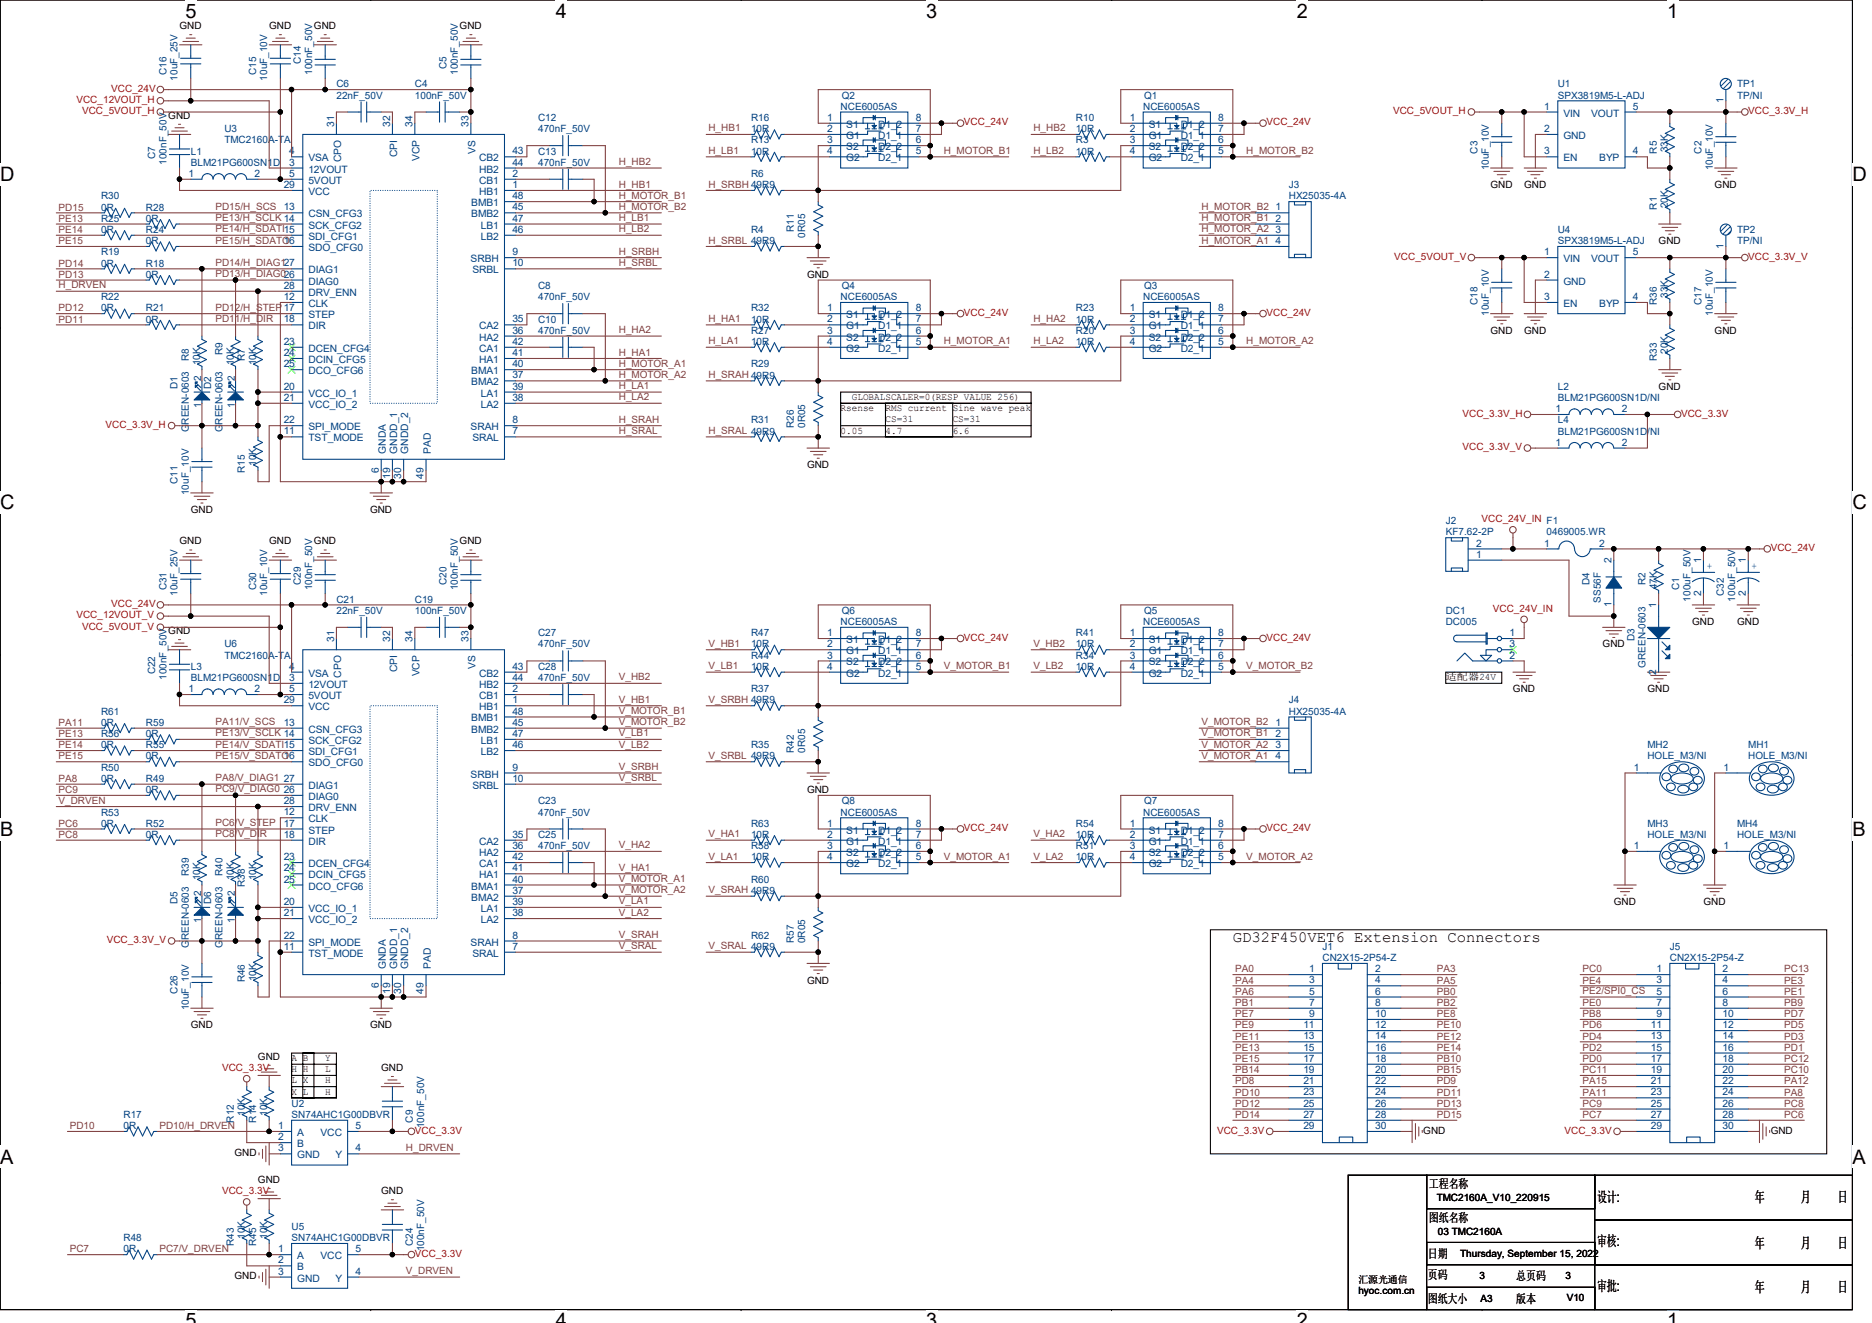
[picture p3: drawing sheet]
<svg xmlns="http://www.w3.org/2000/svg" width="297mm" height="210mm" viewBox="0 0 297 210" stroke-linecap="round" stroke-linejoin="round" font-family="sans-serif">
<defs><g id="words">
<g font-size="3.2">
<text x="29.4" y="2.8">5</text>
<text x="88.2" y="2.8">4</text>
<text x="147" y="2.8">3</text>
<text x="205.8" y="2.8">2</text>
<text x="264.5" y="2.8">1</text>
<text x="0" y="28.8">D</text>
<text x="293.9" y="28.8">D</text>
<text x="0" y="80.8">C</text>
<text x="293.9" y="80.8">C</text>
<text x="0" y="132.7">B</text>
<text x="293.9" y="132.7">B</text>
<text x="0" y="184.7">A</text>
<text x="293.9" y="184.7">A</text>
<text x="29.4" y="210.7">5</text>
<text x="88.2" y="210.7">4</text>
<text x="147" y="210.7">3</text>
<text x="205.8" y="210.7">2</text>
<text x="264.5" y="210.7">1</text>
</g>
<text font-size="2.5" x="195.6" y="149.5">GD32F450VET6 Extension Connectors</text>
<g font-size="2.3">
<text x="253.4" y="190.7">设计:</text>
<text x="278.5" y="190.7">年</text>
<text x="285.8" y="190.7">月</text>
<text x="291.6" y="190.7">日</text>
<text x="253.4" y="197.8">审核:</text>
<text x="278.5" y="198">年</text>
<text x="285.8" y="198">月</text>
<text x="291.6" y="198">日</text>
<text x="253.4" y="204.9">审批:</text>
<text x="278.5" y="205.1">年</text>
<text x="285.8" y="205.1">月</text>
<text x="291.6" y="205.1">日</text>
</g>
<g font-size="1.9">
<text x="226.7" y="188.6">工程名称</text>
<text x="226.7" y="194">图纸名称</text>
<text x="226.6" y="199.6">日期</text>
<text x="226.6" y="203">页码</text>
<text x="240.6" y="203.2">总页码</text>
<text x="226.6" y="206.8">图纸大小</text>
<text x="240.6" y="206.8">版本</text>
</g>
<g font-size="1.6">
<text x="28.5" y="4.6">GND</text>
<text x="42.7" y="4.6">GND</text>
<text x="49.8" y="4.6">GND</text>
<text x="72.9" y="4.6">GND</text>
<text x="26.7" y="18.8">GND</text>
<text x="236.5" y="29.9">GND</text>
<text x="241.8" y="29.9">GND</text>
<text x="272.1" y="29.9">GND</text>
<text x="263.2" y="38.8">GND</text>
<text x="128.1" y="44.1">GND</text>
<text x="236.5" y="53">GND</text>
<text x="241.8" y="53">GND</text>
<text x="272.1" y="53">GND</text>
<text x="133.4" y="65.3">Rsense</text>
<text x="135.2" y="63.5">GLOBALSCALER=0(RESP VALUE 256)</text>
<text x="140.5" y="65.3">RMS current Sine wave peak</text>
<text x="263.2" y="61.9">GND</text>
<text x="133.4" y="68.8">0.05</text>
<text x="140.5" y="67">CS=31</text>
<text x="140.5" y="68.8">4.7</text>
<text x="151.2" y="67">CS=31</text>
<text x="151.2" y="68.8">6.6</text>
<text x="128.1" y="74.3">GND</text>
<text x="30.3" y="81.4">GND</text>
<text x="58.7" y="81.4">GND</text>
<text x="28.5" y="86.4">GND</text>
<text x="42.7" y="86.4">GND</text>
<text x="49.8" y="86.4">GND</text>
<text x="72.9" y="86.4">GND</text>
<text x="26.7" y="100.6">GND</text>
<text x="268.5" y="99.2">GND</text>
<text x="275.6" y="99.2">GND</text>
<text x="229.4" y="107.9">适配器24V</text>
<text x="254.3" y="102.8">GND</text>
<text x="240.1" y="109.9">GND</text>
<text x="261.4" y="109.9">GND</text>
<text x="128.1" y="125.9">GND</text>
<text x="256.1" y="143.7">GND</text>
<text x="270.3" y="143.7">GND</text>
<text x="128.1" y="156.1">GND</text>
<text x="30.3" y="163.2">GND</text>
<text x="58.7" y="163.2">GND</text>
<text x="40.9" y="168.2">GND</text>
<text x="46.3" y="171.9">L X</text>
<text x="46.3" y="168.4">A B</text>
<text x="46.3" y="173.7">X L</text>
<text x="46.3" y="170.2">H H</text>
<text x="51.6" y="168.4">Y</text>
<text x="51.6" y="171.9">H</text>
<text x="51.6" y="173.7">H</text>
<text x="51.6" y="170.2">L</text>
<text x="60.5" y="170">GND</text>
<text x="225.8" y="179.9">GND</text>
<text x="281" y="179.9">GND</text>
<text x="37.2" y="183.5">GND</text>
<text x="40.9" y="187.7">GND</text>
<text x="60.5" y="189.5">GND</text>
<text x="228" y="190.6">TMC2160A_V10_220915</text>
<text x="228.2" y="195.9">03 TMC2160A</text>
<text x="37.2" y="203.1">GND</text>
<text x="215.5" y="203.6">汇源光通信</text>
<text x="231.7" y="199.5">Thursday, September 15, 2022</text>
<text x="234.7" y="203.1">3</text>
<text x="248.4" y="203.1">3</text>
<text x="215.5" y="205.4">hyoc.com.cn</text>
<text x="234.9" y="206.6">A3</text>
<text x="248.6" y="206.4">V10</text>
</g>
<g font-size="1.6" fill="#004080">
<text x="26.4" y="11.9" transform="rotate(-90 26.4 11.9)">C16</text>
<text x="40.6" y="11.9" transform="rotate(-90 40.6 11.9)">C15</text>
<text x="47.7" y="10.1" transform="rotate(-90 47.7 10.1)">C14</text>
<text x="49.5" y="11.9" transform="rotate(-90 49.5 11.9)">100nF_50V</text>
<text x="70.9" y="11" transform="rotate(-90 70.9 11)">C5</text>
<text x="72.6" y="11.9" transform="rotate(-90 72.6 11.9)">100nF_50V</text>
<text x="28.2" y="12.8" transform="rotate(-90 28.2 12.8)">10uF_25V</text>
<text x="42.4" y="12.8" transform="rotate(-90 42.4 12.8)">10uF_10V</text>
<text x="53.4" y="13.9">C6</text>
<text x="53.4" y="15.6">22nF_50V</text>
<text x="65.8" y="13.9">C4</text>
<text x="65.8" y="15.6">100nF_50V</text>
<text x="133.4" y="17.4">NCE6005AS</text>
<text x="133.6" y="15.6">Q2</text>
<text x="181.4" y="17.4">NCE6005AS</text>
<text x="181.6" y="15.6">Q1</text>
<text x="245" y="17.4">1</text>
<text x="247.2" y="13.9">U1</text>
<text x="247.2" y="15.6">SPX3819M5-L-ADJ</text>
<text x="259.1" y="17.4">5</text>
<text x="273.5" y="16.4" transform="rotate(-90 273.5 16.4)">1</text>
<text x="275.6" y="13.9">TP1</text>
<text x="275.6" y="15.6">TP/NI</text>
<text x="35.6" y="21">U3</text>
<text x="35.6" y="22.8">TMC2160A-TA</text>
<text x="53" y="20.1" transform="rotate(-90 53 20.1)">31</text>
<text x="61.9" y="20.1" transform="rotate(-90 61.9 20.1)">32</text>
<text x="65.4" y="20.1" transform="rotate(-90 65.4 20.1)">34</text>
<text x="74.3" y="20.1" transform="rotate(-90 74.3 20.1)">33</text>
<text x="85.4" y="19.2">C12</text>
<text x="85.4" y="21">470nF_50V</text>
<text x="119.2" y="22.8">R13</text>
<text x="119.2" y="19.2">R16</text>
<text x="119.2" y="21">10R</text>
<text x="131.3" y="19.2">1</text>
<text x="131.3" y="21">2</text>
<text x="131.3" y="22.7">3</text>
<text x="134.3" y="20.3">S1</text>
<text x="134.3" y="22.1">G1</text>
<text x="134.3" y="23.8">S2</text>
<text x="139.3" y="23.8">D2_2</text>
<text x="139.3" y="22.1">D1_1</text>
<text x="139.3" y="20.3">D1_2</text>
<text x="145.3" y="22.7">6</text>
<text x="145.3" y="21">7</text>
<text x="145.3" y="19.2">8</text>
<text x="170.7" y="22.8">R3</text>
<text x="170.7" y="19.2">R10</text>
<text x="170.7" y="21">10R</text>
<text x="179.3" y="19.2">1</text>
<text x="179.3" y="21">2</text>
<text x="179.3" y="22.7">3</text>
<text x="182.3" y="20.3">S1</text>
<text x="182.3" y="22.1">G1</text>
<text x="182.3" y="23.8">S2</text>
<text x="187.3" y="23.8">D2_2</text>
<text x="187.3" y="22.1">D1_1</text>
<text x="187.3" y="20.3">D1_2</text>
<text x="193.3" y="22.7">6</text>
<text x="193.3" y="21">7</text>
<text x="193.3" y="19.2">8</text>
<text x="245" y="21">2</text>
<text x="248.1" y="18.5">VIN</text>
<text x="248.1" y="22.1">GND</text>
<text x="252.5" y="18.5">VOUT</text>
<text x="24.6" y="25.3" transform="rotate(-90 24.6 25.3)">C7</text>
<text x="26.4" y="26.1" transform="rotate(-90 26.4 26.1)">100nF_50V</text>
<text x="29.9" y="28.1">1</text>
<text x="30.3" y="24.5">L1</text>
<text x="30.3" y="26.3">BLM21PG600SN1D</text>
<text x="40.4" y="28.1">2</text>
<text x="45" y="29.8">29</text>
<text x="45.9" y="26.3">3</text>
<text x="45.9" y="24.5">4</text>
<text x="45.9" y="28.1">5</text>
<text x="48.9" y="27.4">12VOUT</text>
<text x="48.9" y="25.6">VSA</text>
<text x="48.9" y="29.2">5VOUT</text>
<text x="54.1" y="25.8" transform="rotate(-90 54.1 25.8)">CPO</text>
<text x="63" y="24.9" transform="rotate(-90 63 24.9)">CPI</text>
<text x="66.6" y="25.6" transform="rotate(-90 66.6 25.6)">VCP</text>
<text x="75.5" y="24.4" transform="rotate(-90 75.5 24.4)">VS</text>
<text x="76" y="29.2">CB1</text>
<text x="76" y="25.6">CB2</text>
<text x="76" y="27.4">HB2</text>
<text x="81.3" y="29.8">1</text>
<text x="81.3" y="28.1">2</text>
<text x="81.3" y="24.5">43</text>
<text x="81.3" y="26.3">44</text>
<text x="85.4" y="24.5">C13</text>
<text x="85.4" y="26.3">470nF_50V</text>
<text x="119.2" y="24.5">10R</text>
<text x="119.2" y="28.1">R6</text>
<text x="131.3" y="24.5">4</text>
<text x="134.3" y="25.6">G2</text>
<text x="139.3" y="25.6">D2_1</text>
<text x="145.3" y="24.5">5</text>
<text x="170.7" y="24.5">10R</text>
<text x="179.3" y="24.5">4</text>
<text x="182.3" y="25.6">G2</text>
<text x="187.3" y="25.6">D2_1</text>
<text x="193.3" y="24.5">5</text>
<text x="204.5" y="29.9">J3</text>
<text x="234.4" y="24.4" transform="rotate(-90 234.4 24.4)">C3</text>
<text x="236.2" y="27" transform="rotate(-90 236.2 27)">10uF_10V</text>
<text x="245" y="24.5">3</text>
<text x="248.1" y="25.6">EN</text>
<text x="253.8" y="25.6">BYP</text>
<text x="259.1" y="24.5">4</text>
<text x="262.9" y="24.4" transform="rotate(-90 262.9 24.4)">R5</text>
<text x="264.7" y="24.2" transform="rotate(-90 264.7 24.2)">33K</text>
<text x="270" y="24.4" transform="rotate(-90 270 24.4)">C2</text>
<text x="271.8" y="27" transform="rotate(-90 271.8 27)">10uF_10V</text>
<text x="16" y="35.2">R25</text>
<text x="16" y="31.6">R30</text>
<text x="16" y="33.4">0R</text>
<text x="23.2" y="33.4">R28</text>
<text x="23.2" y="35.2">0R</text>
<text x="48.9" y="34.5">CSN_CFG3</text>
<text x="48.9" y="30.9">VCC</text>
<text x="74.8" y="34.5">BMB2</text>
<text x="74.8" y="32.7">BMB1</text>
<text x="76" y="30.9">HB1</text>
<text x="81.3" y="35.2">47</text>
<text x="81.3" y="33.4">45</text>
<text x="81.3" y="31.6">48</text>
<text x="202.4" y="33.4">1</text>
<text x="202.4" y="35.2">2</text>
<text x="204.5" y="31.6">HX25035-4A</text>
<text x="262.9" y="33.3" transform="rotate(-90 262.9 33.3)">R1</text>
<text x="264.7" y="33.1" transform="rotate(-90 264.7 33.1)">20K</text>
<text x="16" y="40.5">R19</text>
<text x="16" y="37">0R</text>
<text x="23.2" y="37">R24</text>
<text x="23.2" y="38.8">0R</text>
<text x="45" y="38.7">16</text>
<text x="48.9" y="36.3">SCK_CFG2</text>
<text x="48.9" y="38.1">SDI_CFG1</text>
<text x="48.9" y="39.8">SDO_CFG0</text>
<text x="74.7" y="41.6">SRBH</text>
<text x="76.3" y="38.1">LB2</text>
<text x="76.3" y="36.3">LB1</text>
<text x="81.3" y="37">46</text>
<text x="81.3" y="40.5">9</text>
<text x="119.2" y="37">R4</text>
<text x="126" y="36.8" transform="rotate(-90 126 36.8)">R11</text>
<text x="127.8" y="37.7" transform="rotate(-90 127.8 37.7)">0R05</text>
<text x="202.4" y="37">3</text>
<text x="202.4" y="38.7">4</text>
<text x="245" y="40.5">1</text>
<text x="247.2" y="37">U4</text>
<text x="247.2" y="38.8">SPX3819M5-L-ADJ</text>
<text x="248.1" y="41.6">VIN</text>
<text x="252.5" y="41.6">VOUT</text>
<text x="259.1" y="40.5">5</text>
<text x="273.5" y="39.5" transform="rotate(-90 273.5 39.5)">1</text>
<text x="275.6" y="37">TP2</text>
<text x="275.6" y="38.8">TP/NI</text>
<text x="16" y="42.3">0R</text>
<text x="16" y="47.6">R22</text>
<text x="23.2" y="42.3">R18</text>
<text x="23.2" y="44.1">0R</text>
<text x="45" y="47.6">12</text>
<text x="45" y="45.8">28</text>
<text x="48.9" y="45.2">DIAG0</text>
<text x="48.9" y="43.4">DIAG1</text>
<text x="48.9" y="46.9">DRV_ENN</text>
<text x="74.9" y="43.4">SRBL</text>
<text x="81.3" y="42.3">10</text>
<text x="85.4" y="45.9">C8</text>
<text x="85.4" y="47.6">470nF_50V</text>
<text x="133.4" y="47.6">NCE6005AS</text>
<text x="133.6" y="45.9">Q4</text>
<text x="181.4" y="47.6">NCE6005AS</text>
<text x="181.6" y="45.9">Q3</text>
<text x="245" y="44.1">2</text>
<text x="245" y="47.6">3</text>
<text x="248.1" y="45.2">GND</text>
<text x="259.1" y="47.6">4</text>
<text x="264.7" y="47.3" transform="rotate(-90 264.7 47.3)">33K</text>
<text x="16" y="49.4">0R</text>
<text x="23.2" y="49.4">R21</text>
<text x="23.2" y="51.2">0R</text>
<text x="45" y="49.4">17</text>
<text x="45" y="51.2">18</text>
<text x="48.9" y="48.7">CLK</text>
<text x="48.9" y="50.5">STEP</text>
<text x="48.9" y="52.3">DIR</text>
<text x="76" y="52.3">CA2</text>
<text x="81.3" y="51.2">35</text>
<text x="81.3" y="53">36</text>
<text x="85.4" y="51.2">C10</text>
<text x="85.4" y="53">470nF_50V</text>
<text x="119.2" y="49.4">R32</text>
<text x="119.2" y="51.2">10R</text>
<text x="119.2" y="53">R27</text>
<text x="131.3" y="49.4">1</text>
<text x="131.3" y="51.2">2</text>
<text x="131.3" y="53">3</text>
<text x="134.3" y="50.5">S1</text>
<text x="134.3" y="52.3">G1</text>
<text x="139.3" y="52.3">D1_1</text>
<text x="139.3" y="50.5">D1_2</text>
<text x="145.3" y="53">6</text>
<text x="145.3" y="51.2">7</text>
<text x="145.3" y="49.4">8</text>
<text x="170.7" y="49.4">R23</text>
<text x="170.7" y="51.2">10R</text>
<text x="170.7" y="53">R20</text>
<text x="179.3" y="49.4">1</text>
<text x="179.3" y="51.2">2</text>
<text x="179.3" y="53">3</text>
<text x="182.3" y="50.5">S1</text>
<text x="182.3" y="52.3">G1</text>
<text x="187.3" y="52.3">D1_1</text>
<text x="187.3" y="50.5">D1_2</text>
<text x="193.3" y="53">6</text>
<text x="193.3" y="51.2">7</text>
<text x="193.3" y="49.4">8</text>
<text x="234.4" y="48.4" transform="rotate(-90 234.4 48.4)">C18</text>
<text x="236.2" y="50.1" transform="rotate(-90 236.2 50.1)">10uF_10V</text>
<text x="248.1" y="48.7">EN</text>
<text x="253.8" y="48.7">BYP</text>
<text x="262.9" y="48.4" transform="rotate(-90 262.9 48.4)">R36</text>
<text x="270" y="48.4" transform="rotate(-90 270 48.4)">C17</text>
<text x="271.8" y="50.1" transform="rotate(-90 271.8 50.1)">10uF_10V</text>
<text x="30" y="57.3" transform="rotate(-90 30 57.3)">R8</text>
<text x="31.7" y="58" transform="rotate(-90 31.7 58)">10K</text>
<text x="35.3" y="56.4" transform="rotate(-90 35.3 56.4)">R9</text>
<text x="37.1" y="58" transform="rotate(-90 37.1 58)">10K</text>
<text x="38.9" y="57.3" transform="rotate(-90 38.9 57.3)">R7</text>
<text x="40.6" y="58" transform="rotate(-90 40.6 58)">10K</text>
<text x="45" y="54.7">23</text>
<text x="45" y="56.5">24</text>
<text x="45" y="58.3">25</text>
<text x="48.9" y="55.8">DCEN_CFG4</text>
<text x="48.9" y="57.6">DCIN_CFG5</text>
<text x="48.9" y="59.4">DCO_CFG6</text>
<text x="74.8" y="59.4">BMA1</text>
<text x="76" y="54.1">HA2</text>
<text x="76" y="57.6">HA1</text>
<text x="76" y="55.8">CA1</text>
<text x="81.3" y="58.3">40</text>
<text x="81.3" y="56.5">41</text>
<text x="81.3" y="54.7">42</text>
<text x="119.2" y="54.8">10R</text>
<text x="119.2" y="58.3">R29</text>
<text x="131.3" y="54.7">4</text>
<text x="134.3" y="54.1">S2</text>
<text x="134.3" y="55.8">G2</text>
<text x="139.3" y="55.8">D2_1</text>
<text x="139.3" y="54.1">D2_2</text>
<text x="145.3" y="54.7">5</text>
<text x="170.7" y="54.8">10R</text>
<text x="179.3" y="54.7">4</text>
<text x="182.3" y="54.1">S2</text>
<text x="182.3" y="55.8">G2</text>
<text x="187.3" y="55.8">D2_1</text>
<text x="187.3" y="54.1">D2_2</text>
<text x="193.3" y="54.7">5</text>
<text x="262.9" y="57.3" transform="rotate(-90 262.9 57.3)">R33</text>
<text x="264.7" y="56.2" transform="rotate(-90 264.7 56.2)">20K</text>
<text x="28.2" y="61.7" transform="rotate(-90 28.2 61.7)">D1</text>
<text x="31.9" y="64.7" transform="rotate(-90 31.9 64.7)">1</text>
<text x="31.9" y="60.5" transform="rotate(-90 31.9 60.5)">2</text>
<text x="33.5" y="61.7" transform="rotate(-90 33.5 61.7)">D2</text>
<text x="37.2" y="64.7" transform="rotate(-90 37.2 64.7)">1</text>
<text x="37.2" y="60.5" transform="rotate(-90 37.2 60.5)">2</text>
<text x="45" y="61.8">20</text>
<text x="45" y="63.6">21</text>
<text x="48.9" y="62.9">VCC_IO_1</text>
<text x="48.9" y="64.7">VCC_IO_2</text>
<text x="74.8" y="61.2">BMA2</text>
<text x="76.3" y="64.7">LA2</text>
<text x="76.3" y="62.9">LA1</text>
<text x="81.3" y="63.6">38</text>
<text x="81.3" y="61.8">39</text>
<text x="81.3" y="60.1">37</text>
<text x="246.8" y="65.4">1</text>
<text x="247.2" y="61.9">L2</text>
<text x="247.2" y="63.6">BLM21PG600SN1D/NI</text>
<text x="257.3" y="65.4">2</text>
<text x="30" y="68.6" transform="rotate(-90 30 68.6)">GREEN-0603</text>
<text x="35.3" y="68.6" transform="rotate(-90 35.3 68.6)">GREEN-0603</text>
<text x="45" y="69">11</text>
<text x="45" y="67.2">22</text>
<text x="48.9" y="70.1">TST_MODE</text>
<text x="48.9" y="68.3">SPI_MODE</text>
<text x="74.7" y="68.3">SRAH</text>
<text x="74.9" y="70.1">SRAL</text>
<text x="81.3" y="69">7</text>
<text x="81.3" y="67.2">8</text>
<text x="119.2" y="67.2">R31</text>
<text x="126" y="67.9" transform="rotate(-90 126 67.9)">R26</text>
<text x="127.8" y="67.9" transform="rotate(-90 127.8 67.9)">0R05</text>
<text x="246.8" y="70.7">1</text>
<text x="247.2" y="67.2">L4</text>
<text x="247.2" y="69">BLM21PG600SN1D/NI</text>
<text x="257.3" y="70.7">2</text>
<text x="28.2" y="76.8" transform="rotate(-90 28.2 76.8)">C11</text>
<text x="38.9" y="75" transform="rotate(-90 38.9 75)">R15</text>
<text x="40.6" y="74" transform="rotate(-90 40.6 74)">10K</text>
<text x="60.1" y="75.1" transform="rotate(-90 60.1 75.1)">6</text>
<text x="61.2" y="72" transform="rotate(-90 61.2 72)">GNDA</text>
<text x="61.9" y="76" transform="rotate(-90 61.9 76)">19</text>
<text x="63" y="72" transform="rotate(-90 63 72)">GNDD_1</text>
<text x="63.7" y="76" transform="rotate(-90 63.7 76)">30</text>
<text x="64.8" y="72" transform="rotate(-90 64.8 72)">GNDD_2</text>
<text x="67.2" y="76" transform="rotate(-90 67.2 76)">49</text>
<text x="68.3" y="72" transform="rotate(-90 68.3 72)">PAD</text>
<text x="30" y="78.6" transform="rotate(-90 30 78.6)">10uF_10V</text>
<text x="229.4" y="83.2">J2</text>
<text x="229.4" y="85">KF7.62-2P</text>
<text x="234.2" y="88.5">1</text>
<text x="234.2" y="86.7">2</text>
<text x="245" y="86.7">1</text>
<text x="245.4" y="85">0469005.WR</text>
<text x="253.8" y="86.7">2</text>
<text x="255.7" y="89.4" transform="rotate(-90 255.7 89.4)">2</text>
<text x="269.9" y="89.4" transform="rotate(-90 269.9 89.4)">1</text>
<text x="277" y="89.4" transform="rotate(-90 277 89.4)">1</text>
<text x="26.4" y="93.7" transform="rotate(-90 26.4 93.7)">C31</text>
<text x="28.2" y="94.6" transform="rotate(-90 28.2 94.6)">10uF_25V</text>
<text x="40.6" y="93.7" transform="rotate(-90 40.6 93.7)">C30</text>
<text x="42.4" y="94.6" transform="rotate(-90 42.4 94.6)">10uF_10V</text>
<text x="47.7" y="92.8" transform="rotate(-90 47.7 92.8)">C29</text>
<text x="49.5" y="93.7" transform="rotate(-90 49.5 93.7)">100nF_50V</text>
<text x="53.4" y="95.7">C21</text>
<text x="65.8" y="95.7">C19</text>
<text x="70.9" y="92.8" transform="rotate(-90 70.9 92.8)">C20</text>
<text x="72.6" y="93.7" transform="rotate(-90 72.6 93.7)">100nF_50V</text>
<text x="252.2" y="92.8" transform="rotate(-90 252.2 92.8)">D4</text>
<text x="254" y="95.7" transform="rotate(-90 254 95.7)">SS56F</text>
<text x="261.1" y="92.8" transform="rotate(-90 261.1 92.8)">R2</text>
<text x="262.9" y="93.5" transform="rotate(-90 262.9 93.5)">47K</text>
<text x="266.4" y="93.7" transform="rotate(-90 266.4 93.7)">C1</text>
<text x="268.2" y="95.5" transform="rotate(-90 268.2 95.5)">100uF_50V</text>
<text x="269.9" y="94.6" transform="rotate(-90 269.9 94.6)">2</text>
<text x="270.8" y="90.3">+</text>
<text x="273.6" y="94.6" transform="rotate(-90 273.6 94.6)">C32</text>
<text x="275.3" y="95.5" transform="rotate(-90 275.3 95.5)">100uF_50V</text>
<text x="277" y="94.6" transform="rotate(-90 277 94.6)">2</text>
<text x="277.9" y="90.3">+</text>
<text x="53" y="101.9" transform="rotate(-90 53 101.9)">31</text>
<text x="53.4" y="97.4">22nF_50V</text>
<text x="61.9" y="101.9" transform="rotate(-90 61.9 101.9)">32</text>
<text x="65.4" y="101.9" transform="rotate(-90 65.4 101.9)">34</text>
<text x="65.8" y="97.4">100nF_50V</text>
<text x="74.3" y="101.9" transform="rotate(-90 74.3 101.9)">33</text>
<text x="85.4" y="101">C27</text>
<text x="119.2" y="101">R47</text>
<text x="131.3" y="101">1</text>
<text x="133.4" y="99.2">NCE6005AS</text>
<text x="133.6" y="97.4">Q6</text>
<text x="145.3" y="101">8</text>
<text x="170.7" y="101">R41</text>
<text x="179.3" y="101">1</text>
<text x="181.4" y="99.2">NCE6005AS</text>
<text x="181.6" y="97.4">Q5</text>
<text x="193.3" y="101">8</text>
<text x="229.4" y="97.4">DC1</text>
<text x="229.4" y="99.2">DC005</text>
<text x="239.5" y="101">1</text>
<text x="255.7" y="96.4" transform="rotate(-90 255.7 96.4)">1</text>
<text x="259.3" y="101.7" transform="rotate(-90 259.3 101.7)">D3</text>
<text x="262.8" y="96.5" transform="rotate(-90 262.8 96.5)">1</text>
<text x="24.6" y="107" transform="rotate(-90 24.6 107)">C22</text>
<text x="26.4" y="107.9" transform="rotate(-90 26.4 107.9)">100nF_50V</text>
<text x="30.3" y="106.3">L3</text>
<text x="35.6" y="102.8">U6</text>
<text x="35.6" y="104.5">TMC2160A-TA</text>
<text x="45.9" y="106.3">4</text>
<text x="48.9" y="107.4">VSA</text>
<text x="54.1" y="107.5" transform="rotate(-90 54.1 107.5)">CPO</text>
<text x="63" y="106.7" transform="rotate(-90 63 106.7)">CPI</text>
<text x="66.6" y="107.4" transform="rotate(-90 66.6 107.4)">VCP</text>
<text x="75.5" y="106.2" transform="rotate(-90 75.5 106.2)">VS</text>
<text x="76" y="107.4">CB2</text>
<text x="81.3" y="106.3">43</text>
<text x="85.4" y="106.3">C28</text>
<text x="85.4" y="102.8">470nF_50V</text>
<text x="119.2" y="104.5">R44</text>
<text x="119.2" y="106.3">10R</text>
<text x="119.2" y="102.8">10R</text>
<text x="131.3" y="102.7">2</text>
<text x="131.3" y="104.5">3</text>
<text x="131.3" y="106.3">4</text>
<text x="134.3" y="102.1">S1</text>
<text x="134.3" y="103.8">G1</text>
<text x="134.3" y="105.6">S2</text>
<text x="134.3" y="107.4">G2</text>
<text x="139.3" y="107.4">D2_1</text>
<text x="139.3" y="105.6">D2_2</text>
<text x="139.3" y="103.8">D1_1</text>
<text x="139.3" y="102.1">D1_2</text>
<text x="145.3" y="106.3">5</text>
<text x="145.3" y="104.5">6</text>
<text x="145.3" y="102.7">7</text>
<text x="170.7" y="104.5">R34</text>
<text x="170.7" y="106.3">10R</text>
<text x="170.7" y="102.8">10R</text>
<text x="179.3" y="102.7">2</text>
<text x="179.3" y="104.5">3</text>
<text x="179.3" y="106.3">4</text>
<text x="182.3" y="102.1">S1</text>
<text x="182.3" y="103.8">G1</text>
<text x="182.3" y="105.6">S2</text>
<text x="182.3" y="107.4">G2</text>
<text x="187.3" y="107.4">D2_1</text>
<text x="187.3" y="105.6">D2_2</text>
<text x="187.3" y="103.8">D1_1</text>
<text x="187.3" y="102.1">D1_2</text>
<text x="193.3" y="106.3">5</text>
<text x="193.3" y="104.5">6</text>
<text x="193.3" y="102.7">7</text>
<text x="239.5" y="102.7">3</text>
<text x="239.5" y="104.5">2</text>
<text x="261.1" y="106" transform="rotate(-90 261.1 106)">GREEN-0603</text>
<text x="262.8" y="107.1" transform="rotate(-90 262.8 107.1)">2</text>
<text x="16" y="113.4">R61</text>
<text x="29.9" y="109.9">1</text>
<text x="30.3" y="108.1">BLM21PG600SN1D</text>
<text x="40.4" y="109.9">2</text>
<text x="45" y="111.6">29</text>
<text x="45.9" y="108.1">3</text>
<text x="45.9" y="109.9">5</text>
<text x="48.9" y="109.2">12VOUT</text>
<text x="48.9" y="111">5VOUT</text>
<text x="48.9" y="112.7">VCC</text>
<text x="76" y="112.7">HB1</text>
<text x="76" y="111">CB1</text>
<text x="76" y="109.2">HB2</text>
<text x="81.3" y="111.6">1</text>
<text x="81.3" y="109.9">2</text>
<text x="81.3" y="108.1">44</text>
<text x="81.3" y="113.4">48</text>
<text x="85.4" y="108.1">470nF_50V</text>
<text x="119.2" y="109.9">R37</text>
<text x="204.5" y="111.7">J4</text>
<text x="204.5" y="113.4">HX25035-4A</text>
<text x="16" y="115.2">0R</text>
<text x="16" y="117">R56</text>
<text x="16" y="118.8">0R</text>
<text x="23.2" y="115.2">R59</text>
<text x="23.2" y="117">0R</text>
<text x="23.2" y="118.8">R55</text>
<text x="45" y="115.2">13</text>
<text x="48.9" y="116.3">CSN_CFG3</text>
<text x="48.9" y="118.1">SCK_CFG2</text>
<text x="48.9" y="119.8">SDI_CFG1</text>
<text x="74.8" y="116.3">BMB2</text>
<text x="74.8" y="114.5">BMB1</text>
<text x="76.3" y="119.8">LB2</text>
<text x="76.3" y="118.1">LB1</text>
<text x="81.3" y="118.7">46</text>
<text x="81.3" y="117">47</text>
<text x="81.3" y="115.2">45</text>
<text x="119.2" y="118.8">R35</text>
<text x="126" y="119.5" transform="rotate(-90 126 119.5)">R42</text>
<text x="127.8" y="119.5" transform="rotate(-90 127.8 119.5)">0R05</text>
<text x="202.4" y="115.2">1</text>
<text x="202.4" y="117">2</text>
<text x="202.4" y="118.7">3</text>
<text x="261.4" y="118.8">MH2</text>
<text x="277.4" y="118.8">MH1</text>
<text x="16" y="122.3">R50</text>
<text x="16" y="124.1">0R</text>
<text x="23.2" y="120.5">0R</text>
<text x="23.2" y="124.1">R49</text>
<text x="23.2" y="125.9">0R</text>
<text x="45" y="120.5">16</text>
<text x="45" y="125.9">26</text>
<text x="45" y="124.1">27</text>
<text x="48.9" y="121.6">SDO_CFG0</text>
<text x="48.9" y="125.2">DIAG1</text>
<text x="74.7" y="123.4">SRBH</text>
<text x="74.9" y="125.2">SRBL</text>
<text x="81.3" y="124.1">10</text>
<text x="81.3" y="122.3">9</text>
<text x="202.4" y="120.5">4</text>
<text x="259.3" y="122.3">1</text>
<text x="261.4" y="120.5">HOLE_M3/NI</text>
<text x="273.5" y="122.3">1</text>
<text x="277.4" y="120.5">HOLE_M3/NI</text>
<text x="16" y="129.4">R53</text>
<text x="16" y="131.2">0R</text>
<text x="23.2" y="131.2">R52</text>
<text x="45" y="129.4">12</text>
<text x="45" y="131.2">17</text>
<text x="45" y="127.6">28</text>
<text x="48.9" y="130.5">CLK</text>
<text x="48.9" y="127">DIAG0</text>
<text x="48.9" y="128.7">DRV_ENN</text>
<text x="85.4" y="127.7">C23</text>
<text x="85.4" y="129.4">470nF_50V</text>
<text x="119.2" y="131.2">R63</text>
<text x="131.3" y="131.2">1</text>
<text x="133.4" y="129.4">NCE6005AS</text>
<text x="133.6" y="127.7">Q8</text>
<text x="145.3" y="131.2">8</text>
<text x="170.7" y="131.2">R54</text>
<text x="179.3" y="131.2">1</text>
<text x="181.4" y="129.4">NCE6005AS</text>
<text x="181.6" y="127.7">Q7</text>
<text x="193.3" y="131.2">8</text>
<text x="261.4" y="131.2">MH3</text>
<text x="275.6" y="131.2">MH4</text>
<text x="23.2" y="133">0R</text>
<text x="45" y="133">18</text>
<text x="45" y="136.5">23</text>
<text x="48.9" y="132.3">STEP</text>
<text x="48.9" y="134.1">DIR</text>
<text x="48.9" y="137.6">DCEN_CFG4</text>
<text x="76" y="134.1">CA2</text>
<text x="76" y="135.8">HA2</text>
<text x="76" y="137.6">CA1</text>
<text x="81.3" y="133">35</text>
<text x="81.3" y="134.7">36</text>
<text x="81.3" y="136.5">42</text>
<text x="85.4" y="133">C25</text>
<text x="85.4" y="134.8">470nF_50V</text>
<text x="119.2" y="133">10R</text>
<text x="119.2" y="134.8">R58</text>
<text x="119.2" y="136.5">10R</text>
<text x="131.3" y="133">2</text>
<text x="131.3" y="134.7">3</text>
<text x="131.3" y="136.5">4</text>
<text x="134.3" y="132.3">S1</text>
<text x="134.3" y="134.1">G1</text>
<text x="134.3" y="135.8">S2</text>
<text x="134.3" y="137.6">G2</text>
<text x="139.3" y="137.6">D2_1</text>
<text x="139.3" y="135.8">D2_2</text>
<text x="139.3" y="134.1">D1_1</text>
<text x="139.3" y="132.3">D1_2</text>
<text x="145.3" y="136.5">5</text>
<text x="145.3" y="134.7">6</text>
<text x="145.3" y="133">7</text>
<text x="170.7" y="133">10R</text>
<text x="170.7" y="134.8">R51</text>
<text x="170.7" y="136.5">10R</text>
<text x="179.3" y="133">2</text>
<text x="179.3" y="134.7">3</text>
<text x="179.3" y="136.5">4</text>
<text x="182.3" y="132.3">S1</text>
<text x="182.3" y="134.1">G1</text>
<text x="182.3" y="135.8">S2</text>
<text x="182.3" y="137.6">G2</text>
<text x="187.3" y="137.6">D2_1</text>
<text x="187.3" y="135.8">D2_2</text>
<text x="187.3" y="134.1">D1_1</text>
<text x="187.3" y="132.3">D1_2</text>
<text x="193.3" y="136.5">5</text>
<text x="193.3" y="134.7">6</text>
<text x="193.3" y="133">7</text>
<text x="259.3" y="134.7">1</text>
<text x="261.4" y="133">HOLE_M3/NI</text>
<text x="273.5" y="134.7">1</text>
<text x="275.6" y="133">HOLE_M3/NI</text>
<text x="28.2" y="143.5" transform="rotate(-90 28.2 143.5)">D5</text>
<text x="30" y="139" transform="rotate(-90 30 139)">R39</text>
<text x="31.7" y="139.7" transform="rotate(-90 31.7 139.7)">10K</text>
<text x="31.9" y="142.2" transform="rotate(-90 31.9 142.2)">2</text>
<text x="33.5" y="143.5" transform="rotate(-90 33.5 143.5)">D6</text>
<text x="35.3" y="139" transform="rotate(-90 35.3 139)">R40</text>
<text x="37.1" y="139.7" transform="rotate(-90 37.1 139.7)">10K</text>
<text x="37.2" y="142.2" transform="rotate(-90 37.2 142.2)">2</text>
<text x="38.9" y="140.8" transform="rotate(-90 38.9 140.8)">R38</text>
<text x="40.6" y="139.7" transform="rotate(-90 40.6 139.7)">10K</text>
<text x="45" y="143.6">20</text>
<text x="45" y="138.3">24</text>
<text x="45" y="140.1">25</text>
<text x="48.9" y="139.4">DCIN_CFG5</text>
<text x="48.9" y="141.2">DCO_CFG6</text>
<text x="74.8" y="143">BMA2</text>
<text x="74.8" y="141.2">BMA1</text>
<text x="76" y="139.4">HA1</text>
<text x="81.3" y="143.6">39</text>
<text x="81.3" y="141.9">37</text>
<text x="81.3" y="140.1">40</text>
<text x="81.3" y="138.3">41</text>
<text x="119.2" y="140.1">R60</text>
<text x="31.9" y="146.5" transform="rotate(-90 31.9 146.5)">1</text>
<text x="37.2" y="146.5" transform="rotate(-90 37.2 146.5)">1</text>
<text x="45" y="145.4">21</text>
<text x="45" y="149">22</text>
<text x="48.9" y="144.7">VCC_IO_1</text>
<text x="48.9" y="146.5">VCC_IO_2</text>
<text x="76.3" y="146.5">LA2</text>
<text x="76.3" y="144.7">LA1</text>
<text x="81.3" y="145.4">38</text>
<text x="81.3" y="149">8</text>
<text x="119.2" y="149">R62</text>
<text x="126" y="149.7" transform="rotate(-90 126 149.7)">R57</text>
<text x="127.8" y="149.7" transform="rotate(-90 127.8 149.7)">0R05</text>
<text x="30" y="150.4" transform="rotate(-90 30 150.4)">GREEN-0603</text>
<text x="35.3" y="150.4" transform="rotate(-90 35.3 150.4)">GREEN-0603</text>
<text x="38.9" y="155.9" transform="rotate(-90 38.9 155.9)">R46</text>
<text x="40.6" y="155.7" transform="rotate(-90 40.6 155.7)">10K</text>
<text x="45" y="150.7">11</text>
<text x="48.9" y="151.8">TST_MODE</text>
<text x="48.9" y="150.1">SPI_MODE</text>
<text x="61.2" y="153.8" transform="rotate(-90 61.2 153.8)">GNDA</text>
<text x="63" y="153.8" transform="rotate(-90 63 153.8)">GNDD_1</text>
<text x="64.8" y="153.8" transform="rotate(-90 64.8 153.8)">GNDD_2</text>
<text x="68.3" y="153.8" transform="rotate(-90 68.3 153.8)">PAD</text>
<text x="74.7" y="150.1">SRAH</text>
<text x="74.9" y="151.8">SRAL</text>
<text x="81.3" y="150.7">7</text>
<text x="207.7" y="154.3">1</text>
<text x="209.8" y="150.8">J1</text>
<text x="209.8" y="152.5">CN2X15-2P54-Z</text>
<text x="218.2" y="154.3">2</text>
<text x="262.8" y="154.3">1</text>
<text x="265" y="150.8">J5</text>
<text x="265" y="152.5">CN2X15-2P54-Z</text>
<text x="273.3" y="154.3">2</text>
<text x="28.2" y="157.7" transform="rotate(-90 28.2 157.7)">C26</text>
<text x="30" y="160.4" transform="rotate(-90 30 160.4)">10uF_10V</text>
<text x="60.1" y="156.8" transform="rotate(-90 60.1 156.8)">6</text>
<text x="61.9" y="157.8" transform="rotate(-90 61.9 157.8)">19</text>
<text x="63.7" y="157.8" transform="rotate(-90 63.7 157.8)">30</text>
<text x="67.2" y="157.8" transform="rotate(-90 67.2 157.8)">49</text>
<text x="207.7" y="156.1">3</text>
<text x="207.7" y="157.9">5</text>
<text x="207.7" y="159.6">7</text>
<text x="207.7" y="161.4">9</text>
<text x="218.2" y="156.1">4</text>
<text x="218.2" y="157.9">6</text>
<text x="218.2" y="159.6">8</text>
<text x="218.2" y="161.4">10</text>
<text x="262.8" y="156.1">3</text>
<text x="262.8" y="157.9">5</text>
<text x="262.8" y="159.6">7</text>
<text x="262.8" y="161.4">9</text>
<text x="273.3" y="156.1">4</text>
<text x="273.3" y="157.9">6</text>
<text x="273.3" y="159.6">8</text>
<text x="273.3" y="161.4">10</text>
<text x="206.8" y="163.2">11</text>
<text x="206.8" y="165">13</text>
<text x="206.8" y="166.8">15</text>
<text x="218.2" y="163.2">12</text>
<text x="218.2" y="165">14</text>
<text x="218.2" y="166.8">16</text>
<text x="261.9" y="163.2">11</text>
<text x="261.9" y="165">13</text>
<text x="261.9" y="166.8">15</text>
<text x="273.3" y="163.2">12</text>
<text x="273.3" y="165">14</text>
<text x="273.3" y="166.8">16</text>
<text x="206.8" y="168.5">17</text>
<text x="206.8" y="170.3">19</text>
<text x="206.8" y="172.1">21</text>
<text x="206.8" y="173.9">23</text>
<text x="218.2" y="168.5">18</text>
<text x="218.2" y="170.3">20</text>
<text x="218.2" y="172.1">22</text>
<text x="218.2" y="173.9">24</text>
<text x="261.9" y="168.5">17</text>
<text x="261.9" y="170.3">19</text>
<text x="261.9" y="172.1">21</text>
<text x="261.9" y="173.9">23</text>
<text x="273.3" y="168.5">18</text>
<text x="273.3" y="170.3">20</text>
<text x="273.3" y="172.1">22</text>
<text x="273.3" y="173.9">24</text>
<text x="19.6" y="177.4">R17</text>
<text x="19.6" y="179.2">0R</text>
<text x="37.1" y="178.2" transform="rotate(-90 37.1 178.2)">R12</text>
<text x="38.9" y="177.1" transform="rotate(-90 38.9 177.1)">10K</text>
<text x="40.6" y="178.2" transform="rotate(-90 40.6 178.2)">R14</text>
<text x="42.4" y="177.1" transform="rotate(-90 42.4 177.1)">10K</text>
<text x="44.1" y="179.2">1</text>
<text x="46.3" y="175.7">U2</text>
<text x="46.3" y="177.4">SN74AHC1G00DBVR</text>
<text x="56.4" y="179.2">5</text>
<text x="65.5" y="178.2" transform="rotate(-90 65.5 178.2)">C9</text>
<text x="67.3" y="179" transform="rotate(-90 67.3 179)">100nF_50V</text>
<text x="206.8" y="175.6">25</text>
<text x="206.8" y="177.4">27</text>
<text x="206.8" y="179.2">29</text>
<text x="218.2" y="175.6">26</text>
<text x="218.2" y="177.4">28</text>
<text x="218.2" y="179.2">30</text>
<text x="261.9" y="175.6">25</text>
<text x="261.9" y="177.4">27</text>
<text x="261.9" y="179.2">29</text>
<text x="273.3" y="175.6">26</text>
<text x="273.3" y="177.4">28</text>
<text x="273.3" y="179.2">30</text>
<text x="44.1" y="181">2</text>
<text x="44.1" y="182.8">3</text>
<text x="47.2" y="180.3">A</text>
<text x="47.2" y="182.1">B</text>
<text x="47.2" y="183.9">GND</text>
<text x="50.9" y="180.3">VCC</text>
<text x="53.2" y="183.9">Y</text>
<text x="56.4" y="182.8">4</text>
<text x="19.6" y="197">R48</text>
<text x="37.1" y="197.7" transform="rotate(-90 37.1 197.7)">R43</text>
<text x="38.9" y="196.6" transform="rotate(-90 38.9 196.6)">10K</text>
<text x="40.6" y="197.7" transform="rotate(-90 40.6 197.7)">R45</text>
<text x="42.4" y="196.6" transform="rotate(-90 42.4 196.6)">10K</text>
<text x="46.3" y="195.2">U5</text>
<text x="46.3" y="197">SN74AHC1G00DBVR</text>
<text x="65.5" y="197.7" transform="rotate(-90 65.5 197.7)">C24</text>
<text x="19.6" y="198.8">0R</text>
<text x="44.1" y="198.8">1</text>
<text x="44.1" y="200.5">2</text>
<text x="44.1" y="202.3">3</text>
<text x="47.2" y="199.9">A</text>
<text x="47.2" y="201.6">B</text>
<text x="47.2" y="203.4">GND</text>
<text x="50.9" y="199.9">VCC</text>
<text x="53.2" y="203.4">Y</text>
<text x="56.4" y="198.8">5</text>
<text x="56.4" y="202.3">4</text>
<text x="67.3" y="198.6" transform="rotate(-90 67.3 198.6)">100nF_50V</text>
</g>
<g font-size="1.6" fill="#f00">
<text x="12.1" y="16.4">VCC_12VOUT_H</text>
<text x="17.6" y="14.6">VCC_24V</text>
<text x="13" y="18.1">VCC_5VOUT_H</text>
<text x="152.9" y="19.9">VCC_24V</text>
<text x="201" y="19.9">VCC_24V</text>
<text x="221" y="18.1">VCC_5VOUT_H</text>
<text x="277.4" y="18.1">VCC_3.3V_H</text>
<text x="221.2" y="41.3">VCC_5VOUT_V</text>
<text x="277.4" y="41.3">VCC_3.3V_V</text>
<text x="152.9" y="50.1">VCC_24V</text>
<text x="201" y="50.1">VCC_24V</text>
<text x="16.8" y="67.9">VCC_3.3V_H</text>
<text x="232.1" y="71.5">VCC_3.3V_V</text>
<text x="232.1" y="66.1">VCC_3.3V_H</text>
<text x="266.7" y="66.1">VCC_3.3V</text>
<text x="235.1" y="82.8">VCC_24V_IN F1</text>
<text x="281" y="87.5">VCC_24V</text>
<text x="12.1" y="98.1">VCC_12VOUT_V</text>
<text x="13" y="99.9">VCC_5VOUT_V</text>
<text x="17.6" y="96.4">VCC_24V</text>
<text x="152.9" y="101.7">VCC_24V</text>
<text x="201" y="101.7">VCC_24V</text>
<text x="236.9" y="97.1">VCC_24V_IN</text>
<text x="152.9" y="131.9">VCC_24V</text>
<text x="201" y="131.9">VCC_24V</text>
<text x="16.9" y="149.7">VCC_3.3V_V</text>
<text x="35.2" y="170">VCC_3.3V</text>
<text x="65.8" y="179.9">VCC_3.3V</text>
<text x="193.1" y="179.9">VCC_3.3V</text>
<text x="248.2" y="179.9">VCC_3.3V</text>
<text x="35.2" y="189.5">VCC_3.3V</text>
<text x="65.8" y="199.5">VCC_3.3V</text>
</g>
<g font-size="1.6" fill="#804040">
<text x="112.4" y="20.9">H_HB1</text>
<text x="164" y="20.9">H_HB2</text>
<text x="98.2" y="26.2">H_HB2</text>
<text x="98.2" y="29.8">H_HB1</text>
<text x="112.4" y="24.4">H_LB1</text>
<text x="112.4" y="29.8">H_SRBH 49R9</text>
<text x="149.8" y="24.4">H_MOTOR_B1</text>
<text x="164" y="24.4">H_LB2</text>
<text x="197.8" y="24.4">H_MOTOR_B2</text>
<text x="9.3" y="33.4">PD15</text>
<text x="9.3" y="35.2">PE13</text>
<text x="34.2" y="33.3">PD15/H_SCS 13</text>
<text x="34.2" y="35.1">PE13/H_SCLK 14</text>
<text x="98.2" y="31.5">H_MOTOR_B1</text>
<text x="98.2" y="33.3">H_MOTOR_B2</text>
<text x="98.2" y="35.1">H_LB1</text>
<text x="190.6" y="33.3">H_MOTOR_B2</text>
<text x="190.6" y="35.1">H_MOTOR_B1</text>
<text x="9.3" y="37">PE14</text>
<text x="9.3" y="38.8">PE15</text>
<text x="34.2" y="36.9">PE14/H_SDATI15</text>
<text x="34.2" y="38.7">PE15/H_SDATO</text>
<text x="98.2" y="36.9">H_LB2</text>
<text x="98.2" y="40.4">H_SRBH</text>
<text x="112.4" y="38.7">H_SRBL 49R9</text>
<text x="190.6" y="36.9">H_MOTOR_A2</text>
<text x="190.6" y="38.7">H_MOTOR_A1</text>
<text x="9.3" y="45.8">H_DRVEN</text>
<text x="9.3" y="42.3">PD14</text>
<text x="9.3" y="44.1">PD13</text>
<text x="34.2" y="42.2">PD14/H_DIAG127</text>
<text x="34.2" y="44">PD13/H_DIAG026</text>
<text x="98.2" y="42.2">H_SRBL</text>
<text x="9.3" y="49.4">PD12</text>
<text x="9.3" y="51.2">PD11</text>
<text x="34.2" y="49.3">PD12/H_STEP</text>
<text x="34.2" y="51.1">PD11/H_DIR</text>
<text x="98.2" y="52.9">H_HA2</text>
<text x="112.4" y="51.1">H_HA1</text>
<text x="164" y="51.1">H_HA2</text>
<text x="98.2" y="56.4">H_HA1</text>
<text x="98.2" y="58.2">H_MOTOR_A1</text>
<text x="98.2" y="60">H_MOTOR_A2</text>
<text x="112.4" y="54.7">H_LA1</text>
<text x="112.4" y="60">H_SRAH 49R9</text>
<text x="149.8" y="54.7">H_MOTOR_A1</text>
<text x="164" y="54.7">H_LA2</text>
<text x="197.8" y="54.7">H_MOTOR_A2</text>
<text x="98.2" y="61.8">H_LA1</text>
<text x="98.2" y="63.5">H_LA2</text>
<text x="98.2" y="67.1">H_SRAH</text>
<text x="98.2" y="68.9">H_SRAL</text>
<text x="112.4" y="68.9">H_SRAL 49R9</text>
<text x="98.2" y="108">V_HB2</text>
<text x="112.4" y="102.7">V_HB1</text>
<text x="112.4" y="106.2">V_LB1</text>
<text x="149.8" y="106.2">V_MOTOR_B1</text>
<text x="164" y="102.7">V_HB2</text>
<text x="164" y="106.2">V_LB2</text>
<text x="197.8" y="106.2">V_MOTOR_B2</text>
<text x="98.2" y="111.5">V_HB1</text>
<text x="98.2" y="113.3">V_MOTOR_B1</text>
<text x="112.4" y="111.5">V_SRBH 49R9</text>
<text x="9.3" y="115.2">PA11</text>
<text x="9.3" y="117">PE13</text>
<text x="9.3" y="118.8">PE14</text>
<text x="34.2" y="115.1">PA11/V_SCS</text>
<text x="34.2" y="116.9">PE13/V_SCLK 14</text>
<text x="34.2" y="118.7">PE14/V_SDATI15</text>
<text x="98.2" y="115.1">V_MOTOR_B2</text>
<text x="98.2" y="116.9">V_LB1</text>
<text x="98.2" y="118.7">V_LB2</text>
<text x="190.6" y="115.1">V_MOTOR_B2</text>
<text x="190.6" y="116.9">V_MOTOR_B1</text>
<text x="190.6" y="118.7">V_MOTOR_A2</text>
<text x="9.3" y="120.5">PE15</text>
<text x="9.3" y="124.1">PA8</text>
<text x="9.3" y="125.9">PC9</text>
<text x="34.2" y="120.4">PE15/V_SDATO</text>
<text x="34.2" y="124">PA8/V_DIAG1</text>
<text x="34.2" y="125.8">PC9/V_DIAG0</text>
<text x="98.2" y="122.2">V_SRBH</text>
<text x="98.2" y="124">V_SRBL</text>
<text x="112.4" y="120.4">V_SRBL 49R9</text>
<text x="190.6" y="120.4">V_MOTOR_A1</text>
<text x="9.3" y="127.6">V_DRVEN</text>
<text x="9.3" y="131.2">PC6</text>
<text x="34.2" y="131.1">PC6/V_STEP</text>
<text x="9.3" y="133">PC8</text>
<text x="34.2" y="132.9">PC8/V_DIR</text>
<text x="98.2" y="134.7">V_HA2</text>
<text x="112.4" y="132.9">V_HA1</text>
<text x="112.4" y="136.4">V_LA1</text>
<text x="149.8" y="136.4">V_MOTOR_A1</text>
<text x="164" y="132.9">V_HA2</text>
<text x="164" y="136.4">V_LA2</text>
<text x="197.8" y="136.4">V_MOTOR_A2</text>
<text x="98.2" y="138.2">V_HA1</text>
<text x="98.2" y="140">V_MOTOR_A1</text>
<text x="98.2" y="141.8">V_MOTOR_A2</text>
<text x="98.2" y="143.6">V_LA1</text>
<text x="112.4" y="141.8">V_SRAH 49R9</text>
<text x="98.2" y="145.3">V_LA2</text>
<text x="98.2" y="148.9">V_SRAH</text>
<text x="98.2" y="150.7">V_SRAL</text>
<text x="112.4" y="150.7">V_SRAL 49R9</text>
<text x="196" y="154.3">PA0</text>
<text x="228" y="154.3">PA3</text>
<text x="251.1" y="154.3">PC0</text>
<text x="283.1" y="154.3">PC13</text>
<text x="196" y="156.1">PA4</text>
<text x="196" y="157.9">PA6</text>
<text x="196" y="159.7">PB1</text>
<text x="196" y="161.4">PE7</text>
<text x="228" y="156.1">PA5</text>
<text x="228" y="157.9">PB0</text>
<text x="228" y="159.7">PB2</text>
<text x="228" y="161.4">PE8</text>
<text x="251.1" y="156.1">PE4</text>
<text x="251.1" y="157.8">PE2/SPI0_CS</text>
<text x="251.1" y="159.7">PE0</text>
<text x="251.1" y="161.4">PB8</text>
<text x="283.1" y="156.1">PE3</text>
<text x="283.1" y="157.9">PE1</text>
<text x="283.1" y="159.7">PB9</text>
<text x="283.1" y="161.4">PD7</text>
<text x="196" y="163.2">PE9</text>
<text x="196" y="165">PE11</text>
<text x="196" y="166.8">PE13</text>
<text x="228" y="163.2">PE10</text>
<text x="228" y="165">PE12</text>
<text x="228" y="166.8">PE14</text>
<text x="251.1" y="163.2">PD6</text>
<text x="251.1" y="165">PD4</text>
<text x="251.1" y="166.8">PD2</text>
<text x="283.1" y="163.2">PD5</text>
<text x="283.1" y="165">PD3</text>
<text x="283.1" y="166.8">PD1</text>
<text x="196" y="168.6">PE15</text>
<text x="196" y="170.3">PB14</text>
<text x="196" y="172.1">PD8</text>
<text x="196" y="173.9">PD10</text>
<text x="228" y="168.6">PB10</text>
<text x="228" y="170.3">PB15</text>
<text x="228" y="172.1">PD9</text>
<text x="228" y="173.9">PD11</text>
<text x="251.1" y="168.6">PD0</text>
<text x="251.1" y="170.3">PC11</text>
<text x="251.1" y="172.1">PA15</text>
<text x="251.1" y="173.9">PA11</text>
<text x="283.1" y="168.6">PC12</text>
<text x="283.1" y="170.3">PC10</text>
<text x="283.1" y="172.1">PA12</text>
<text x="283.1" y="173.9">PA8</text>
<text x="11.1" y="179.2">PD10</text>
<text x="25.3" y="179.1">PD10/H_DRVEN</text>
<text x="196" y="175.7">PD12</text>
<text x="196" y="177.4">PD14</text>
<text x="228" y="175.7">PD13</text>
<text x="228" y="177.4">PD15</text>
<text x="251.1" y="175.7">PC9</text>
<text x="251.1" y="177.4">PC7</text>
<text x="283.1" y="175.7">PC8</text>
<text x="283.1" y="177.4">PC6</text>
<text x="64.4" y="182.7">H_DRVEN</text>
<text x="11.1" y="198.8">PC7</text>
<text x="25.3" y="198.7">PC7/V_DRVEN</text>
<text x="64.4" y="202.2">V_DRVEN</text>
</g>
</g></defs>
<path d="M0 0h293.9v207.9h-293.9z" fill="none" stroke="#000" stroke-width=".17"/>
<g fill="#fff">
<path d="M29.4 0h1.8v3.5h-1.8z"/>
<path d="M29.4 207.9h1.8v2h-1.8z"/>
</g>
<path d="M58.8 0h.1M58.8 207.9h.1" fill="none" stroke="#000" stroke-width=".17"/>
<g fill="#fff">
<path d="M88.2 0h1.8v3.5h-1.8z"/>
<path d="M88.2 207.9h1.8v2h-1.8z"/>
</g>
<path d="M117.6 0h.1M117.6 207.9h.1" fill="none" stroke="#000" stroke-width=".17"/>
<g fill="#fff">
<path d="M147 0h1.7v3.5h-1.7z"/>
<path d="M147 207.9h1.7v2h-1.7z"/>
</g>
<path d="M176.4 0h.1M176.4 207.9h.1" fill="none" stroke="#000" stroke-width=".17"/>
<g fill="#fff">
<path d="M205.8 0h1.7v3.5h-1.7z"/>
<path d="M205.8 207.9h1.7v2h-1.7z"/>
</g>
<path d="M235.2 0h.1M235.2 207.9h.1" fill="none" stroke="#000" stroke-width=".17"/>
<g fill="#fff">
<path d="M264.5 0h1.8v3.5h-1.8z"/>
<path d="M264.5 207.9h1.8v2h-1.8z"/>
<path d="M0 26h2.3v3.5h-2.3z"/>
<path d="M293.9 26h2.3v3.5h-2.3z"/>
<path d="M0 77.9h2.3v3.5h-2.3z"/>
<path d="M293.9 77.9h2.3v3.5h-2.3z"/>
</g>
<path d="M0 52h.1M293.9 52h.1" fill="none" stroke="#000" stroke-width=".17"/>
<g fill="#fff">
<path d="M0 129.9h2.1v3.5h-2.1z"/>
<path d="M293.9 129.9h2.1v3.5h-2.1z"/>
</g>
<path d="M0 103.9h.1M293.9 103.9h.1" fill="none" stroke="#000" stroke-width=".17"/>
<g fill="#fff">
<path d="M0 181.9h2.2v3.5h-2.2z"/>
<path d="M293.9 181.9h2.2v3.5h-2.2z"/>
</g>
<g fill="none" stroke="#000" stroke-width=".17">
<path d="M133.4 62.2h30.2v1.8h-30.2zM133.4 64h30.2v5.3h-30.2zM133.4 67.6h30.2M140.5 64h10.7v5.3h-10.7zM229.4 106.7h8.9v1.8h-8.9zM0 155.9h.1M192.1 147.6h97.8v35.5h-97.8zM293.9 155.9h.1M46.3 167.1h7.1v7.1h-7.1zM46.3 168.9h7.1v1.8h-7.1zM46.3 172.5h7.1v1.7h-7.1zM48 167.1h1.8v7.1h-1.8z"/>
<path d="M213.9 186.5h12.5v21.4h-12.5zM226.4 197.2h26.6v3.5h-26.6zM226.4 186.5h26.6v5.4h-26.6zM253 186.5h40.9v7.1h-40.9zM253 193.6h40.9v7.1h-40.9zM226.4 204.3h26.6v3.6h-26.6zM253 200.7h40.9v7.2h-40.9z"/>
</g>
<g fill="none" stroke="#804040" stroke-width=".17">
<path d="M26 14.2h.7M26 16h.7M26 17.8h.7M28.3 19.7h.4M28.5 7.1h3.5M29 6.6h2.5M29.5 6.1h1.5M30.1 5.5h.3M42.7 7.1h3.6M43.2 6.6h2.5M43.8 6.1h1.4M44.3 5.5h.4"/>
<path d="M49.8 7.1h3.6M50.4 6.6h2.4M50.9 6.1h1.4M51.4 5.5h.4M72.9 7.1h3.6M73.5 6.6h2.5M74 6.1h1.4M74.5 5.5h.4M151.2 19.6h.7M199.2 19.6h.7M234 17.8h.7M275.6 17.8h.7"/>
<path d="M26.7 21.3h3.6M27.2 20.8h2.5M27.8 20.3h1.4M236.5 26.7h3.6M237 27.2h2.5M237.6 27.7h1.4M238.1 28.3h.4M241.8 26.7h3.6M242.4 27.2h2.5M242.9 27.7h1.4M243.5 28.3h.3M263.2 35.6h3.5"/>
<path d="M263.7 36.1h2.5M264.2 36.6h1.5M264.8 37.2h.3M272.1 26.7h3.5M272.6 27.2h2.5M273.1 27.7h1.5M273.7 28.3h.3M128.1 40.9h3.5M128.6 41.4h2.5M129.1 42h1.5M129.7 42.5h.3M151.2 49.8h.7"/>
<path d="M199.2 49.8h.7M234 40.9h.7M236.5 49.8h3.6M237 50.3h2.5M237.6 50.8h1.4M238.1 51.4h.4M241.8 49.8h3.6M242.4 50.3h2.5M242.9 50.8h1.4M243.5 51.4h.3M263.2 58.7h3.5M263.7 59.2h2.5"/>
<path d="M264.2 59.7h1.5M272.1 49.8h3.5M272.6 50.3h2.5M273.1 50.8h1.5M273.7 51.4h.3M275.6 40.9h.7M27.8 67.6h.7M30.3 78.2h3.5M30.8 78.8h2.5M31.3 79.3h1.5M31.9 79.8h.3M58.7 78.2h3.6"/>
<path d="M59.2 78.8h2.5M59.8 79.3h1.4M60.3 79.8h.4M128.1 71.1h3.5M128.6 71.6h2.5M129.1 72.2h1.5M129.7 72.7h.3M242.9 71.1h.7M242.9 65.8h.7M264.8 60.3h.3M265 65.8h.7M26 96h.7"/>
<path d="M26 97.8h.7M26 99.6h.7M28.5 88.9h3.5M29 88.4h2.5M29.5 87.8h1.5M30.1 87.3h.3M42.7 88.9h3.6M43.2 88.4h2.5M43.8 87.8h1.4M44.3 87.3h.4M49.8 88.9h3.6M50.4 88.4h2.4"/>
<path d="M50.9 87.8h1.4M51.4 87.3h.4M72.9 88.9h3.6M73.5 88.4h2.5M74 87.8h1.4M74.5 87.3h.4M240.1 84.6v.7M241.8 98.8v.8M254.3 99.6h3.5M268.5 96h3.6M269 96.5h2.5M269.6 97.1h1.4"/>
<path d="M270.1 97.6h.4M275.6 96h3.6M276.2 96.5h2.5M276.7 97.1h1.4M277.2 97.6h.4M279.2 87.1h.7M26.7 103.1h3.6M27.2 102.6h2.5M27.8 102.1h1.4M28.3 101.5h.4M151.2 101.3h.7M199.2 101.3h.7"/>
<path d="M240.1 106.7h3.5M240.6 107.2h2.5M241.1 107.7h1.5M241.7 108.3h.3M254.8 100.1h2.5M255.4 100.6h1.4M255.9 101.2h.3M261.4 106.7h3.6M261.9 107.2h2.5M262.5 107.7h1.4M263 108.3h.4M128.1 122.7h3.5"/>
<path d="M128.6 123.2h2.5M129.1 123.7h1.5M129.7 124.3h.3M151.2 131.6h.7M199.2 131.6h.7M27.8 149.4h.7M128.1 152.9h3.5M128.6 153.4h2.5M129.1 154h1.5M129.7 154.5h.3M256.1 140.5h3.5M256.6 141h2.5"/>
<path d="M257.1 141.5h1.5M257.7 142.1h.3M270.3 140.5h3.6M270.8 141h2.5M271.4 141.5h1.4M271.9 142.1h.3M30.3 160h3.5M30.8 160.5h2.5M31.3 161.1h1.5M31.9 161.6h.3M39.2 171.7v.8M40.9 170.7h3.6"/>
<path d="M41.5 170.2h2.5M42 169.6h1.4M42.5 169.1h.4M58.7 160h3.6M59.2 160.5h2.5M59.8 161.1h1.4M60.3 161.6h.4M60.5 172.5h3.5M61 171.9h2.5M61.5 171.4h1.5M62.1 170.9h.3M64 179.6h.8"/>
<path d="M202 179.6h.7M224.1 177.8v3.6M224.6 178.3v2.5M225.1 178.9v1.4M225.7 179.4v.3M257.1 179.6h.7M279.2 177.8v3.6M279.7 178.3v2.5M280.2 178.9v1.4M280.8 179.4v.3M39.2 191.3v.7M40.9 190.2h3.6"/>
<path d="M41.1 183v.3M41.5 189.7h2.5M41.7 182.4v1.5M42 189.2h1.4M42.2 181.9v2.5M42.5 188.6h.4M42.7 181.4v3.5M60.5 192h3.5M61 191.5h2.5M61.5 191h1.5M62.1 190.4h.3M64 199.1h.8"/>
<path d="M41.1 202.5v.4M41.7 202v1.4M42.2 201.4v2.5M42.7 200.9v3.6"/>
<circle cx="25.4" cy="14.2" r=".52"/>
<circle cx="25.4" cy="16" r=".52"/>
<circle cx="25.4" cy="17.8" r=".52"/>
<circle cx="152.4" cy="19.5" r=".52"/>
<circle cx="200.4" cy="19.5" r=".52"/>
<circle cx="233.5" cy="17.8" r=".52"/>
<circle cx="276.9" cy="17.8" r=".52"/>
<circle cx="152.4" cy="49.8" r=".52"/>
<circle cx="200.4" cy="49.8" r=".52"/>
<circle cx="233.5" cy="40.9" r=".52"/>
<circle cx="276.9" cy="40.9" r=".52"/>
<circle cx="27.2" cy="67.6" r=".52"/>
<circle cx="242.4" cy="71.1" r=".52"/>
<circle cx="242.4" cy="65.8" r=".52"/>
<circle cx="266.2" cy="65.8" r=".52"/>
<circle cx="25.4" cy="99.6" r=".52"/>
<circle cx="25.4" cy="97.8" r=".52"/>
<circle cx="25.4" cy="96" r=".52"/>
<circle cx="240.1" cy="84.1" r=".52"/>
<circle cx="241.8" cy="98.3" r=".52"/>
<circle cx="280.4" cy="87.1" r=".52"/>
<circle cx="152.4" cy="101.3" r=".52"/>
<circle cx="200.4" cy="101.3" r=".52"/>
<circle cx="152.4" cy="131.6" r=".52"/>
<circle cx="200.4" cy="131.6" r=".52"/>
<circle cx="27.2" cy="149.3" r=".52"/>
<circle cx="39.1" cy="171.2" r=".52"/>
<circle cx="65.3" cy="179.6" r=".52"/>
<circle cx="201.5" cy="179.6" r=".52"/>
<circle cx="256.6" cy="179.6" r=".52"/>
<circle cx="39.1" cy="190.8" r=".52"/>
<circle cx="65.3" cy="199.1" r=".52"/>
</g>
<g fill="none" stroke="#004080" stroke-width=".17">
<path d="M28.7 10.1h3.2M28.7 9.2h3.2M30.3 7.1v2.1M30.3 10.1v2.3M50 9.4h3.2M50 10.3h3.2M51.6 10.3v2.1M51.6 7.1v2.3M53.4 19.6v1.7M57.3 16.2v3.2M57.3 17.8h-2.1M58.2 16.2v3.2"/>
<path d="M58.2 17.8h2.3M62.3 19.6v1.7M65.8 19.6v1.7M74.7 19.6v1.7M179.6 19.6h5.4M181.4 17.8h10.7v8.9h-10.7zM185 19.6h1.7v.8M185 19.6v-.9h3.5v.9M185.7 19.6v.8M186.9 18.3v.7M188.5 19.6h5.3M188.5 19.6h-.7v.8"/>
<path d="M190.3 19.6v1.7h3.5M245.4 17.8h1.8M247.2 16h10.6v10.7h-10.6zM257.8 17.8h1.8M265 19.6h.1M265 19.6v.5l.7 .3-1.5 .8 1.5 .7-1.5 .7 1.5 .7-1.5 .7 .8 .4v.5M16 37.3h.6l.3-.7 .7 1.5 .7-1.5 .8 1.5 .7-1.5 .7 1.5 .3-.8h.6M16 37.3h.1M21.4 37.3h.1M23.2 35.6h.1M23.2 35.6h.5l.3-.8 .8 1.5 .7-1.5 .7 1.5 .7-1.5 .7 1.5 .4-.7h.5M26.9 23.6h3.2"/>
<path d="M26.9 24.5h3.2M28.5 24.5v2.2M28.5 35.6h.1M28.5 21.3v2.3M46.3 26.7h1.7M46.3 24.9h1.7M46.3 28.4h1.7M46.3 33.8h1.7M46.3 35.6h1.7M46.3 37.3h1.7M46.3 39.1h1.7M46.3 30.2h1.7"/>
<path d="M48 21.3h32v51.6h-32zM80 30.2h1.8M80 28.4h1.8M80 24.9h1.8M80 26.7h1.8M80 33.8h1.8M80 37.3h1.8M80 35.6h1.8M80 32h1.8M87.2 28.4h2.1M89.3 26.8v3.3M90.2 28.4h2.3"/>
<path d="M90.2 26.8v3.3M119.2 39.1h.5l.4-.7 .7 1.4 .7-1.4 .7 1.4 .7-1.4 .7 1.4 .4-.7h.5M119.2 39.1h.1M124.5 39.1h.1M179.6 23.1h5.4M185 23.1h1.7v.9M185 23.1v-.9h3.5v.9M185.3 20.4h.7M185.3 24h.7M185.7 23.1v.9M186.4 20.4h.7M186.4 24h.7"/>
<path d="M186.9 21.9v.7M187.4 20.4h.7M187.4 24h.7M187.8 20.8h-2.1v.5h-6.1M187.8 24.4h-2.1v.5h-6.1M188.5 23.1h5.3M188.5 23.1h-.7v.9M190.3 23.1v1.8h3.5M245.4 21.3h1.8M245.4 24.9h1.8M257.8 24.9h1.8M265 24.9h.1"/>
<path d="M16 42.7h.6l.3-.7 .7 1.4 .7-1.4 .8 1.4 .7-1.4 .7 1.4 .3-.7h.6M16 42.7h.1M21.4 42.7h.1M37.4 53.3v.6l.7 .3-1.4 .7 1.4 .7-1.4 .8 1.4 .7-1.4 .7 .7 .3v.6M37.4 58.7h.1M37.4 53.3h.1M46.3 48h1.7M46.3 49.8h1.7M46.3 51.6h1.7M46.3 55.1h1.7M46.3 56.9h1.7M46.3 58.7h1.7"/>
<path d="M46.3 44.4h1.7M46.3 42.7h1.7M46.3 46.2h1.7M80 40.9h1.8M80 42.7h1.8M80 51.6h1.8M80 53.3h1.8M80 58.7h1.8M80 56.9h1.8M80 55.1h1.8M87.2 49.8h2.1M89.3 48.2v3.2"/>
<path d="M90.2 48.2v3.2M90.2 49.8h2.3M119.2 51.6h.5l.4-.8 .7 1.5 .7-1.5 .7 1.5 .7-1.5 .7 1.5 .4-.7h.5M119.2 51.6h.1M124.5 51.6h.1M170.7 51.6h.6l.3-.8 .7 1.5 .7-1.5 .8 1.5 .7-1.5 .7 1.5 .3-.7h.6M170.7 51.6h.1M176.1 51.6h.1M236.7 45.7h3.2M236.7 44.8h3.2M238.3 42.7v2.1M238.3 45.7v2.3"/>
<path d="M30.8 62.2h2.5M31.2 61.3l.7 .8M31.2 60.8l.7 .7M32 60.5v1.7M32 63.5v.5M32 64h.1M32 60.5h.1M46.3 69.3h1.7M46.3 62.2h1.7M46.3 64h1.7M46.3 67.6h1.7M60.5 72.9v1.8"/>
<path d="M62.3 72.9v1.8M64 72.9v1.8M67.6 72.9v1.8M80 69.3h1.8M80 67.6h1.8M80 60.5h1.8M80 64h1.8M80 62.2h1.8M133.4 99.6h10.7v8.9h-10.7zM181.4 99.6h10.7v8.9h-10.7zM254.8 91.6h2.5M256.1 88.9v2.7"/>
<path d="M256.1 93.3v2.7M263.2 96v3.6M275.6 90.8h3.6M275.7 92.3a2.84 2.84 0 0 1 3.4 0M277.4 91.7v2.5M277.4 88.9v1.9M23.2 117.3h.1M23.2 117.3h.5l.3-.7 .8 1.5 .7-1.5 .7 1.5 .7-1.5 .7 1.5 .4-.8h.5M28.5 117.3h.1M30.3 110.2h1.7M33.8 110.2a.88 .88 0 0 0-.9-.9 .88 .88 0 0 0-.9 .9M39.1 110.2a.89 .89 0 0 0-.9-.9 .89 .89 0 0 0-.8 .9 .89 .89 0 0 0-.9-.9 .89 .89 0 0 0-.9 .9 .88 .88 0 0 0-.9-.9 .88 .88 0 0 0-.9 .9"/>
<path d="M39.2 110.2h1.7M46.3 108.5h1.7M46.3 106.7h1.7M46.3 110.2h1.7M46.3 115.6h1.7M46.3 117.3h1.7M46.3 119.1h1.7M46.3 112h1.7M48 103.1h32v51.6h-32zM53.4 101.3v1.8M62.3 101.3v1.8M65.8 101.3v1.8"/>
<path d="M74.7 101.3v1.8M80 112h1.8M80 110.2h1.8M80 106.7h1.8M80 108.5h1.8M80 115.6h1.8M80 119.1h1.8M80 117.3h1.8M80 113.8h1.8M89.3 108.6v3.2M89.3 110.2h-2.1M90.2 110.2h2.3"/>
<path d="M90.2 108.6v3.2M131.6 101.3h5.3M131.6 104.9h5.3M136.9 104.9h1.8v.9M136.9 101.3v-.8h3.6v.8M136.9 104.9v-.9h3.6v.9M136.9 101.3h1.8v.9M137.3 105.8h.7M137.3 102.2h.7M137.7 104.9v.9M137.7 101.3v.9M138.4 105.8h.7"/>
<path d="M138.4 102.2h.7M138.9 103.7v.7M138.9 100.1v.7M139.4 105.8h.7M139.4 102.2h.7M139.8 106.2h-2.1v.5h-6.1M139.8 102.6h-2.1v.5h-6.1M140.5 104.9h-.7v.9M140.5 101.3h-.7v.9M142.3 101.3v1.8h3.5M142.3 104.9v1.8h3.5M145.8 104.9h-5.3"/>
<path d="M145.8 101.3h-5.3M179.6 101.3h5.4M179.6 104.9h5.4M185 101.3h1.7v.9M185 104.9h1.7v.9M185 101.3v-.8h3.5v.8M185 104.9v-.9h3.5v.9M185.3 102.2h.7M185.3 105.8h.7M185.7 101.3v.9M185.7 104.9v.9M186.4 102.2h.7"/>
<path d="M186.4 105.8h.7M186.9 100.1v.7M186.9 103.7v.7M187.4 102.2h.7M187.4 105.8h.7M187.8 102.6h-2.1v.5h-6.1M187.8 106.2h-2.1v.5h-6.1M188.5 101.3h-.7v.9M188.5 104.9h-.7v.9M190.3 101.3v1.8h3.5M190.3 104.9v1.8h3.5M193.8 104.9h-5.3"/>
<path d="M193.8 101.3h-5.3M231.2 100.8a.52 .52 0 0 0-.6 .5 .52 .52 0 0 0 .6 .6M231.2 100.8h4.6M231.2 101.9h4.6M231.2 104.9l1.2-1.2 1.3 1.2h3.9M234.9 104h1.8l-.9 .9zM235.8 100.5h.2v1.7h-.2zM236 101.3h1.6M237.6 103.1h-1.8v.9M238.3 101.3h1.8M238.3 103.1h1.8M238.3 104.9h1.8"/>
<path d="M261.4 101.3h3.6M263.2 101.3v5.4M263.7 101.9l.9 .9M263.7 103.3l.9 .9M16 124.5h.6l.3-.8 .7 1.5 .7-1.5 .8 1.5 .7-1.5 .7 1.5 .3-.7h.6M16 124.5h.1M21.4 124.5h.1M23.2 133.4h.5l.3-.8 .8 1.5 .7-1.5 .7 1.5 .7-1.5 .7 1.5 .4-.7h.5M23.2 133.3h.1M28.5 133.3h.1M46.3 129.8h1.7M46.3 120.9h1.7"/>
<path d="M46.3 131.6h1.7M46.3 133.3h1.7M46.3 136.9h1.7M46.3 138.7h1.7M46.3 126.2h1.7M46.3 124.5h1.7M46.3 128h1.7M80 122.7h1.8M80 124.5h1.8M80 133.3h1.8M80 135.1h1.8M80 138.7h1.8"/>
<path d="M80 136.9h1.8M87.2 136.9h2.1M89.3 135.3v3.2M90.2 135.3v3.2M92.5 136.9h-2.3M119.2 133.4h.5l.4-.8 .7 1.5 .7-1.5 .7 1.5 .7-1.5 .7 1.5 .4-.7h.5M119.2 120.9h.5l.4-.7 .7 1.4 .7-1.4 .7 1.4 .7-1.4 .7 1.4 .4-.7h.5M119.2 133.3h.1M119.2 120.9h.1M124.5 133.3h.1M124.5 120.9h.1M170.7 133.4h.6l.3-.8 .7 1.5 .7-1.5 .8 1.5 .7-1.5 .7 1.5 .3-.7h.6"/>
<path d="M170.7 133.3h.1M176.1 133.3h.1M259.6 135.1h3.9M263.9 135.3a.68 .68 0 0 1 1-.1 .68 .68 0 0 1 0 1 .68 .68 0 0 1-1 0 .57 .57 0 0 1 0-.9zM264.1 134.3a4.3 4.3 0 0 1 6 .5 2.25 2.25 0 0 1-1 3.3 4.2 4.2 0 0 1-5.4-.9 2.13 2.13 0 0 1 .4-2.9zM264.6 136.9a.64 .64 0 0 1 1 0 .64 .64 0 0 1-.2 1 .64 .64 0 0 1-.8-.2 .64 .64 0 0 1 0-.8zM265 134.1a.68 .68 0 0 1 1-.1 .68 .68 0 0 1 0 1 .68 .68 0 0 1-1-.1 .57 .57 0 0 1 0-.8zM265.2 135.7a2.68 2.68 0 0 1 3.4 0l.1 .3a1.25 1.25 0 0 1-1.3 .8 2.54 2.54 0 0 1-2.2-.5l-.1-.3zM266.5 137.3a.97 .97 0 0 1 1.5 .4 .94 .94 0 0 1-.9 .6 .94 .94 0 0 1-.9-.6zM266.6 133.9a.78 .78 0 0 1 .9-.1 .78 .78 0 0 1 .4 .8 .78 .78 0 0 1-.9 .3 .78 .78 0 0 1-.6-.8zM268.2 136.9a.64 .64 0 0 1 1 0 .64 .64 0 0 1-.2 1 .64 .64 0 0 1-.8-.2 .64 .64 0 0 1 0-.8zM268.4 134.4a.68 .68 0 0 1 .9 0 .68 .68 0 0 1 0 .9 .68 .68 0 0 1-.9 0 .57 .57 0 0 1 0-.9z"/>
<path d="M268.9 135.8a.65 .65 0 0 1 1 0 .65 .65 0 0 1-.2 1 .64 .64 0 0 1-.8-.1 .64 .64 0 0 1 0-.9zM273.9 122.7h3.9M278.1 122.9a.68 .68 0 0 1 1-.1 .68 .68 0 0 1 0 1 .68 .68 0 0 1-1-.1 .57 .57 0 0 1 0-.8zM278.3 121.9a4.3 4.3 0 0 1 6 .5 2.25 2.25 0 0 1-1 3.2 4.2 4.2 0 0 1-5.4-.9 2.13 2.13 0 0 1 .4-2.8zM278.9 124.5a.64 .64 0 0 1 1 0 .64 .64 0 0 1-.3 .9 .64 .64 0 0 1-.8-.1 .64 .64 0 0 1 .1-.8zM279.2 121.6a.68 .68 0 0 1 1 0 .68 .68 0 0 1 0 .9 .68 .68 0 0 1-1 0 .57 .57 0 0 1 0-.9zM279.4 123.3a2.68 2.68 0 0 1 3.4 0l.1 .2a1.25 1.25 0 0 1-1.2 .9 2.54 2.54 0 0 1-2.3-.6v-.3zM280.7 124.8a.97 .97 0 0 1 1.5 .4 .94 .94 0 0 1-.9 .7 .94 .94 0 0 1-.9-.7zM280.8 121.4a.78 .78 0 0 1 .9-.1 .78 .78 0 0 1 .4 .8 .78 .78 0 0 1-.9 .4 .78 .78 0 0 1-.5-.9zM282.4 124.5a.64 .64 0 0 1 1 0 .64 .64 0 0 1-.2 .9 .64 .64 0 0 1-.8-.1 .64 .64 0 0 1 0-.8zM282.6 122a.68 .68 0 0 1 1-.1 .68 .68 0 0 1 0 1 .68 .68 0 0 1-1-.1 .57 .57 0 0 1 0-.8zM283.1 123.4a.65 .65 0 0 1 1 0 .65 .65 0 0 1-.2 1 .64 .64 0 0 1-.8-.2 .64 .64 0 0 1 0-.8z"/>
<path d="M46.3 151.1h1.7M46.3 144h1.7M46.3 145.8h1.7M46.3 149.4h1.7M46.3 140.5h1.7M60.5 154.7v1.8M62.3 154.7v1.8M64 154.7v1.8M67.6 154.7v1.8M80 151.1h1.8M80 149.4h1.8M80 142.2h1.8"/>
<path d="M80 145.8h1.8M80 144h1.8M80 140.5h1.8M19.6 179.6h.5l.4-.7 .7 1.4 .7-1.4 .7 1.4 .7-1.4 .7 1.4 .4-.7h.5M19.6 179.6h.1M24.9 179.6h.1"/>
<circle cx="237.9" cy="103.1" r=".35"/>
<circle cx="237.9" cy="104.9" r=".35"/>
<circle cx="237.9" cy="101.3" r=".35"/>
</g>
<path d="M58.7 30.2h10.7v33.8h-10.7zM58.7 112h10.7v33.8h-10.7z" fill="none" stroke="#004080" stroke-width=".17" stroke-dasharray="0 .3"/>
<g fill="none" stroke="#0f0" stroke-width=".16">
<path d="M45.7 54.6l1.1 1.1M45.7 56.4l1.1 1M45.7 58.1l1.1 1.1M46.8 54.6l-1.1 1.1M46.8 56.4l-1.1 1M46.8 58.1l-1.1 1.1M239.5 102.6l1.1 1.1M240.6 102.6l-1.1 1.1M45.7 136.4l1.1 1.1M45.7 138.2l1.1 1M45.7 139.9l1.1 1.1M46.8 136.4l-1.1 1.1"/>
<path d="M46.8 138.2l-1.1 1M46.8 139.9l-1.1 1.1"/>
</g>
<g fill="#004080" stroke="#004080" stroke-width=".17">
<path d="M186.4 19.9h.7l-.4 .4z" fill-rule="evenodd"/>
<path d="M186.6 18.3l.3 .4-.3 .3z" fill-rule="evenodd"/>
<path d="M186.4 23.5h.7l-.4 .3z" fill-rule="evenodd"/>
<path d="M186.6 21.9l.3 .3-.3 .4z" fill-rule="evenodd"/>
<path d="M32 62.2l1.3 1.3h-2.5z" fill-rule="evenodd"/>
<path d="M31 61.2h.3l-.3 .3z" fill-rule="evenodd"/>
<path d="M31 60.6h.3l-.3 .4z" fill-rule="evenodd"/>
<path d="M138.4 101.7h.7l-.4 .4z" fill-rule="evenodd"/>
<path d="M138.6 100.1l.3 .4-.3 .3z" fill-rule="evenodd"/>
<path d="M138.4 105.3h.7l-.4 .3z" fill-rule="evenodd"/>
<path d="M138.6 103.7l.3 .3-.3 .4z" fill-rule="evenodd"/>
<path d="M186.4 101.7h.7l-.4 .4z" fill-rule="evenodd"/>
<path d="M186.6 100.1l.3 .4-.3 .3z" fill-rule="evenodd"/>
<path d="M186.4 105.3h.7l-.4 .3z" fill-rule="evenodd"/>
<path d="M186.6 103.7l.3 .3-.3 .4z" fill-rule="evenodd"/>
<path d="M256.1 91.6l1.2 1.7h-2.5z" fill-rule="evenodd"/>
<path d="M261.4 99.6h3.6l-1.8 1.7z" fill-rule="evenodd"/>
<path d="M265 102.4v.7h-.8z" fill-rule="evenodd"/>
<path d="M264.2 104.5l.8-.7v.7z" fill-rule="evenodd"/>
</g>
<circle cx="273.8" cy="13.3" r=".88" fill="#fff"/>
<g fill="#004080" stroke="#004080" stroke-width=".17">
<path d="M138.4 50.1h.7l-.4 .4z" fill-rule="evenodd"/>
<path d="M138.6 48.5l.3 .4-.3 .4z" fill-rule="evenodd"/>
<path d="M138.4 53.7h.7l-.4 .4z" fill-rule="evenodd"/>
<path d="M138.6 52.1l.3 .4-.3 .3z" fill-rule="evenodd"/>
<path d="M186.4 50.1h.7l-.4 .4z" fill-rule="evenodd"/>
<path d="M186.6 48.5l.3 .4-.3 .4z" fill-rule="evenodd"/>
<path d="M186.4 53.7h.7l-.4 .4z" fill-rule="evenodd"/>
<path d="M186.6 52.1l.3 .4-.3 .3z" fill-rule="evenodd"/>
<path d="M138.4 131.9h.7l-.4 .4z" fill-rule="evenodd"/>
<path d="M138.6 130.3l.3 .4-.3 .3z" fill-rule="evenodd"/>
<path d="M138.4 135.5h.7l-.4 .3z" fill-rule="evenodd"/>
<path d="M138.6 133.9l.3 .3-.3 .4z" fill-rule="evenodd"/>
<path d="M186.4 131.9h.7l-.4 .4z" fill-rule="evenodd"/>
<path d="M186.6 130.3l.3 .4-.3 .3z" fill-rule="evenodd"/>
<path d="M186.4 135.5h.7l-.4 .3z" fill-rule="evenodd"/>
<path d="M186.6 133.9l.3 .3-.3 .4z" fill-rule="evenodd"/>
<path d="M37.4 144l1.2 1.3h-2.5z" fill-rule="evenodd"/>
<path d="M36.3 143h.4l-.4 .3z" fill-rule="evenodd"/>
<path d="M36.3 142.4h.4l-.4 .4z" fill-rule="evenodd"/>
<path d="M37.4 62.2l1.2 1.3h-2.5z" fill-rule="evenodd"/>
<path d="M36.3 61.2h.4l-.4 .3z" fill-rule="evenodd"/>
<path d="M36.3 60.6h.4l-.4 .4z" fill-rule="evenodd"/>
<circle cx="273.8" cy="13.3" r=".88"/>
</g>
<g fill="none" stroke="#004080" stroke-width=".17">
<path d="M42.9 10.1h3.2M42.9 9.2h3.2M44.5 7.1v2.1M44.5 10.1v2.3M67.6 17.8h2.1M69.7 16.2v3.2M70.6 16.2v3.2M72.9 17.8h-2.3M73.1 9.4h3.2M73.1 10.3h3.2M74.7 10.3v2.1M74.7 7.1v2.3"/>
<path d="M238.3 19.6v2.1M273.9 14.2v1.8M273.9 19.6v2.1M16 33.8h.6l.3-.7 .7 1.4 .7-1.4 .8 1.4 .7-1.4 .7 1.4 .3-.7h.6M16 33.8h.1M21.4 33.8h.1M33.8 28.4a.88 .88 0 0 0-.9-.8 .88 .88 0 0 0-.9 .8h-1.7M33.8 28.4a.88 .88 0 0 1 .9-.8 .88 .88 0 0 1 .9 .8 .89 .89 0 0 1 .9-.8 .89 .89 0 0 1 .9 .8 .89 .89 0 0 1 .8-.8 .89 .89 0 0 1 .9 .8h1.8M87.2 23.1h2.1M89.3 21.5v3.2M90.2 21.5v3.2M92.5 23.1h-2.3"/>
<path d="M119.2 24.9h.5l.4-.7 .7 1.4 .7-1.4 .7 1.4 .7-1.4 .7 1.4 .4-.7h.5M119.2 30.2h.5l.4-.7 .7 1.4 .7-1.4 .7 1.4 .7-1.4 .7 1.4 .4-.7h.5M119.2 24.9h.1M119.2 30.2h.1M124.5 24.9h.1M124.5 30.2h.1M129.8 37.3h.1M129.8 32h.1M129.8 32v.5l.8 .4-1.5 .7 1.5 .7-1.5 .7 1.5 .7-1.5 .7 .7 .4v.5M170.7 24.9h.6l.3-.7 .7 1.4 .7-1.4 .8 1.4 .7-1.4 .7 1.4 .3-.7h.6M170.7 21.3h.6l.3-.7 .7 1.5 .7-1.5 .8 1.5 .7-1.5 .7 1.5 .3-.8h.6M170.7 24.9h.1"/>
<path d="M170.7 21.3h.1M176.1 24.9h.1M176.1 21.3h.1M236.7 22.6h3.2M236.7 21.7h3.2M238.3 22.6v2.3M247.2 39.1h10.6v10.7h-10.6zM265 28.4h.1M265 33.8h.1M265 28.4v.6l.7 .3-1.5 .8 1.5 .7-1.5 .7 1.5 .7-1.5 .7 .8 .4v.5M272.2 22.6h3.3M272.2 21.7h3.3"/>
<path d="M273.9 22.6v2.3M16 49.8h.6l.3-.7 .7 1.4 .7-1.4 .8 1.4 .7-1.4 .7 1.4 .3-.7h.6M16 49.8h.1M21.4 49.8h.1M23.2 44.5h.5l.3-.8 .8 1.5 .7-1.5 .7 1.5 .7-1.5 .7 1.5 .4-.7h.5M23.2 44.4h.1M28.5 44.4h.1M32 53.3v.6l.8 .3-1.5 .7 1.5 .7-1.5 .8 1.5 .7-1.5 .7 .7 .3v.6M32 58.7h.1M32 53.3h.1M40.9 53.3v.6l.8 .3-1.5 .7 1.5 .7-1.5 .8 1.5 .7-1.5 .7 .7 .3v.6M40.9 53.3h.1"/>
<path d="M40.9 58.7h.1M89.3 53.5v3.2M89.3 55.1h-2.1M90.2 55.1h2.3M90.2 53.5v3.2M119.2 55.1h.5l.4-.7 .7 1.4 .7-1.4 .7 1.4 .7-1.4 .7 1.4 .4-.7h.5M119.2 55.1h.1M124.5 55.1h.1M131.6 49.8h5.3M133.4 48h10.7v8.9h-10.7zM136.9 53.3h1.8v.9M136.9 49.8v-.9h3.6v.9"/>
<path d="M136.9 53.3v-.8h3.6v.8M136.9 49.8h1.8v.9M136.9 53.3h-5.3M137.3 54.2h.7M137.3 50.7h.7M137.7 53.3v.9M137.7 49.8v.9M138.4 54.2h.7M138.4 50.7h.7M138.9 52.1v.7M138.9 48.5v.8M139.4 54.2h.7"/>
<path d="M139.4 50.7h.7M139.8 54.6h-2.1v.5h-6.1M139.8 51h-2.1v.6h-6.1M140.5 53.3h-.7v.9M140.5 49.8h-.7v.9M140.5 53.3h5.3M140.5 49.8h5.3M142.3 49.8v1.8h3.5M142.3 53.3v1.8h3.5M170.7 55.1h.6l.3-.7 .7 1.4 .7-1.4 .8 1.4 .7-1.4 .7 1.4 .3-.7h.6M170.7 55.1h.1M176.1 55.1h.1"/>
<path d="M179.6 49.8h5.4M181.4 48h10.7v8.9h-10.7zM185 53.3h-5.4M185 49.8h1.7v.9M185 53.3h1.7v.9M185 49.8v-.9h3.5v.9M185 53.3v-.8h3.5v.8M185.3 50.7h.7M185.3 54.2h.7M185.7 49.8v.9M185.7 53.3v.9M186.4 50.7h.7"/>
<path d="M186.4 54.2h.7M186.9 48.5v.8M186.9 52.1v.7M187.4 50.7h.7M187.4 54.2h.7M187.8 51h-2.1v.6h-6.1M187.8 54.6h-2.1v.5h-6.1M188.5 53.3h5.3M188.5 49.8h5.3M188.5 49.8h-.7v.9M188.5 53.3h-.7v.9M190.3 49.8v1.8h3.5"/>
<path d="M190.3 53.3v1.8h3.5M245.4 40.9h1.8M245.4 44.4h1.8M245.4 48h1.8M257.8 48h1.8M257.8 40.9h1.8M265 42.7h.1M265 48h.1M265 42.7v.5l.7 .4-1.5 .7 1.5 .7-1.5 .7 1.5 .7-1.5 .7 .8 .4v.5M36.1 62.2h2.5M36.5 61.3l.7 .8M36.5 60.8l.7 .7"/>
<path d="M37.4 60.5v1.7M37.4 63.5v.5M37.4 64h.1M37.4 60.5h.1M247.2 71.1h1.8M249 71.1a.88 .88 0 0 1 .8-.9 .88 .88 0 0 1 .9 .9M250.7 65.8a.88 .88 0 0 0-.9-.9 .88 .88 0 0 0-.8 .9h-1.8M250.7 71.1a.88 .88 0 0 1 .9-.9 .88 .88 0 0 1 .9 .9M250.7 65.8a.88 .88 0 0 1 .9-.9 .88 .88 0 0 1 .9 .9M252.5 71.1a.88 .88 0 0 1 .9-.9 .88 .88 0 0 1 .9 .9 .89 .89 0 0 1 .9-.9 .89 .89 0 0 1 .9 .9M252.5 65.8a.88 .88 0 0 1 .9-.9 .88 .88 0 0 1 .9 .9 .89 .89 0 0 1 .9-.9 .89 .89 0 0 1 .9 .9h1.7M256.1 71.1h1.7"/>
<path d="M42.9 91.9h3.2M42.9 91h3.2M44.5 88.9v2.1M44.5 91.9v2.3M67.6 99.6h2.1M69.7 98v3.2M70.6 98v3.2M70.6 99.6h2.3M73.1 91.2h3.2M73.1 92.1h3.2M74.7 92.1v2.1M74.7 88.9v2.3"/>
<path d="M229.4 85.3h3.6v5.4h-3.6zM230.3 90.7v-.6h1.8v.6M230.3 85.3v.6h1.8v-.6M233 88.9h5.3M233 87.1h5.3M245.4 87.1h2a1.24 1.24 0 0 1 1.2-1.2 1.24 1.24 0 0 1 1.2 1.2 1.25 1.25 0 0 0 1.3 1.2 1.25 1.25 0 0 0 1.2-1.2h2M263.2 88.9h.1M263.2 94.2h.1M263.2 88.9v.5l.7 .4-1.4 .7 1.4 .7-1.4 .7 1.4 .7-1.4 .7 .7 .4v.5M268.5 90.8h3.6M268.5 92.3a2.84 2.84 0 0 1 3.5 0M270.3 88.9v1.9"/>
<path d="M270.3 91.7v2.5M16 115.6h.6l.3-.7 .7 1.4 .7-1.4 .8 1.4 .7-1.4 .7 1.4 .3-.7h.6M16 115.6h.1M21.4 115.6h.1M87.2 104.9h2.1M89.3 103.3v3.2M90.2 103.3v3.2M92.5 104.9h-2.3M119.2 112h.5l.4-.7 .7 1.4 .7-1.4 .7 1.4 .7-1.4 .7 1.4 .4-.7h.5M119.2 106.7h.5l.4-.7 .7 1.4 .7-1.4 .7 1.4 .7-1.4 .7 1.4 .4-.7h.5M119.2 106.7h.1M119.2 112h.1"/>
<path d="M124.5 106.7h.1M124.5 112h.1M129.8 119.1h.1M129.8 113.8h.1M129.8 113.8v.5l.8 .4-1.5 .7 1.5 .7-1.5 .7 1.5 .7-1.5 .7 .7 .4v.5M170.7 106.7h.6l.3-.7 .7 1.4 .7-1.4 .8 1.4 .7-1.4 .7 1.4 .3-.7h.6M170.7 106.7h.1M176.1 106.7h.1M199.2 115.6h5.3M199.2 117.3h5.3M199.2 119.1h5.3M204.5 113.8h3.6v8.9h-3.6z"/>
<path d="M205.4 113.8v.5h1.8v-.5M16 131.6h.6l.3-.7 .7 1.4 .7-1.4 .8 1.4 .7-1.4 .7 1.4 .3-.7h.6M16 131.6h.1M21.4 131.6h.1M23.2 120.9h.1M23.2 126.2h.1M23.2 120.9h.5l.3-.7 .8 1.4 .7-1.4 .7 1.4 .7-1.4 .7 1.4 .4-.7h.5M23.2 126.2h.5l.3-.7 .8 1.5 .7-1.5 .7 1.5 .7-1.5 .7 1.5 .4-.8h.5M28.5 120.9h.1M28.5 126.2h.1M32 135.1v.6l.8 .3-1.5 .7 1.5 .7-1.5 .8 1.5 .7-1.5 .7 .7 .3v.6M32 135.1h.1"/>
<path d="M40.9 135.1v.6l.8 .3-1.5 .7 1.5 .7-1.5 .8 1.5 .7-1.5 .7 .7 .3v.6M40.9 135.1h.1M131.6 131.6h5.3M131.6 135.1h5.3M133.4 129.8h10.7v8.9h-10.7zM136.9 135.1h1.8v.9M136.9 131.6v-.9h3.6v.9M136.9 135.1v-.9h3.6v.9M136.9 131.6h1.8v.9M137.3 136h.7M137.3 132.5h.7M137.7 135.1v.9"/>
<path d="M137.7 131.6v.9M138.4 136h.7M138.4 132.5h.7M138.9 133.9v.7M138.9 130.3v.7M139.4 136h.7M139.4 132.5h.7M139.8 136.4h-2.1v.5h-6.1M139.8 132.8h-2.1v.5h-6.1M140.5 135.1h-.7v.9M140.5 131.6h-.7v.9M140.5 135.1h5.3"/>
<path d="M142.3 131.6v1.7h3.5M142.3 135.1v1.8h3.5M145.8 131.6h-5.3M179.6 131.6h5.4M179.6 135.1h5.4M181.4 129.8h10.7v8.9h-10.7zM185 131.6h1.7v.9M185 135.1h1.7v.9M185 131.6v-.9h3.5v.9M185 135.1v-.9h3.5v.9M185.3 132.5h.7M185.3 136h.7"/>
<path d="M185.7 131.6v.9M185.7 135.1v.9M186.4 132.5h.7M186.4 136h.7M186.9 130.3v.7M186.9 133.9v.7M187.4 132.5h.7M187.4 136h.7M187.8 132.8h-2.1v.5h-6.1M187.8 136.4h-2.1v.5h-6.1M188.5 135.1h5.3M188.5 131.6h-.7v.9"/>
<path d="M188.5 135.1h-.7v.9M190.3 131.6v1.7h3.5M190.3 135.1v1.8h3.5M193.8 131.6h-5.3M199.2 120.9h5.3M205.4 122.7v-.5h1.8v.5M273.9 135.1h3.9M278.1 135.3a.68 .68 0 0 1 1-.1 .68 .68 0 0 1 0 1 .68 .68 0 0 1-1 0 .57 .57 0 0 1 0-.9zM278.3 134.3a4.3 4.3 0 0 1 6 .5 2.25 2.25 0 0 1-1 3.3 4.2 4.2 0 0 1-5.4-.9 2.13 2.13 0 0 1 .4-2.9zM278.9 136.9a.64 .64 0 0 1 1 0 .64 .64 0 0 1-.3 1 .64 .64 0 0 1-.8-.2 .64 .64 0 0 1 .1-.8zM279.2 134.1a.68 .68 0 0 1 1-.1 .68 .68 0 0 1 0 1 .68 .68 0 0 1-1-.1 .57 .57 0 0 1 0-.8zM279.4 135.7a2.68 2.68 0 0 1 3.4 0l.1 .3a1.25 1.25 0 0 1-1.2 .8 2.54 2.54 0 0 1-2.3-.5v-.3z"/>
<path d="M280.7 137.3a.97 .97 0 0 1 1.5 .4 .94 .94 0 0 1-.9 .6 .94 .94 0 0 1-.9-.6zM280.8 133.9a.78 .78 0 0 1 .9-.1 .78 .78 0 0 1 .4 .8 .78 .78 0 0 1-.9 .3 .78 .78 0 0 1-.5-.8zM282.4 136.9a.64 .64 0 0 1 1 0 .64 .64 0 0 1-.2 1 .64 .64 0 0 1-.8-.2 .64 .64 0 0 1 0-.8zM282.6 134.4a.68 .68 0 0 1 1 0 .68 .68 0 0 1 0 .9 .68 .68 0 0 1-1 0 .57 .57 0 0 1 0-.9zM283.1 135.8a.65 .65 0 0 1 1 0 .65 .65 0 0 1-.2 1 .64 .64 0 0 1-.8-.1 .64 .64 0 0 1 0-.9zM30.4 155.9h3.3M30.4 155h3.3M32 155.9v2.3M32 140.5h.1M32 152.9v2.1M36.1 144h2.5M36.5 143.1l.7 .7"/>
<path d="M36.5 142.6l.7 .7M37.4 145.8h.1M37.4 142.2h.1M37.4 142.2v1.8M37.4 145.3v.5M40.9 151.1v.6l.8 .3-1.5 .7 1.5 .7-1.5 .8 1.5 .7-1.5 .7 .7 .3v.6M40.9 140.5h.1M40.9 151.1h.1M40.9 156.5h.1M119.2 151.1h.5l.4-.7 .7 1.4 .7-1.4 .7 1.4 .7-1.4 .7 1.4 .4-.7h.5M119.2 151.1h.1M124.5 151.1h.1"/>
<path d="M39.2 172.5v.5l.7 .4-1.5 .7 1.5 .7-1.5 .7 1.5 .7-1.5 .7 .8 .4v.5M39.2 172.5h.1M39.2 177.8h.1M44.5 179.6h1.8M46.3 177.8h8.9v7.1h-8.9zM55.2 179.6h1.7M60.7 174.8h3.2M60.7 175.7h3.2M62.3 175.7v2.1M62.3 172.5v2.3M42.7 192v.6l.7 .3-1.4 .7 1.4 .7-1.4 .8 1.4 .6-1.4 .8 .7 .3v.6M42.7 192h.1"/>
<path d="M42.7 197.4h.1M44.5 181.4h1.8M44.5 183.1h1.8M55.2 183.1h1.7"/>
</g>
<circle cx="273.8" cy="36.4" r=".88" fill="#fff"/>
<g fill="#004080" stroke="#004080" stroke-width=".17">
<path d="M30.8 145.3l1.2-1.3 1.3 1.3z" fill-rule="evenodd"/>
<path d="M31 143h.3l-.3 .3z" fill-rule="evenodd"/>
<path d="M31 142.4h.3l-.3 .4z" fill-rule="evenodd"/>
<path d="M138.4 19.9h.7l-.4 .4z" fill-rule="evenodd"/>
<path d="M138.6 18.3l.3 .4-.3 .3z" fill-rule="evenodd"/>
<path d="M138.4 23.5h.7l-.4 .3z" fill-rule="evenodd"/>
<path d="M138.6 21.9l.3 .3-.3 .4z" fill-rule="evenodd"/>
<circle cx="273.8" cy="36.4" r=".88"/>
</g>
<g fill="none" stroke="#004080" stroke-width=".17">
<path d="M131.6 19.6h5.3M133.4 17.8h10.7v8.9h-10.7zM136.9 19.6v-.9h3.6v.9M136.9 19.6h1.8v.8M137.7 19.6v.8M138.9 18.3v.7M140.5 19.6h-.7v.8M140.5 19.6h5.3M142.3 19.6v1.7h3.5M23.2 39.1h.1M23.2 39.1h.5l.3-.7 .8 1.4 .7-1.4 .7 1.4 .7-1.4 .7 1.4 .4-.7h.5M28.5 39.1h.1"/>
<path d="M119.2 21.3h.5l.4-.7 .7 1.5 .7-1.5 .7 1.5 .7-1.5 .7 1.5 .4-.8h.5M119.2 21.3h.1M124.5 21.3h.1M131.6 23.1h5.3M136.9 23.1h1.8v.9M136.9 23.1v-.9h3.6v.9M137.3 24h.7M137.3 20.4h.7M137.7 23.1v.9M138.4 24h.7M138.4 20.4h.7M138.9 21.9v.7"/>
<path d="M139.4 24h.7M139.4 20.4h.7M139.8 24.4h-2.1v.5h-6.1M139.8 20.8h-2.1v.5h-6.1M140.5 23.1h-.7v.9M140.5 23.1h5.3M142.3 23.1v1.8h3.5M199.2 33.8h5.3M199.2 35.6h5.3M199.2 37.3h5.3M199.2 39.1h5.3M204.5 32h3.6v8.9h-3.6z"/>
<path d="M205.4 32v.5h1.8v-.5M273.9 37.3v1.8M23.2 51.6h.1M23.2 51.6h.5l.3-.8 .8 1.5 .7-1.5 .7 1.5 .7-1.5 .7 1.5 .4-.7h.5M28.5 51.6h.1M205.4 40.9v-.5h1.8v.5M265 51.6h.1M265 56.9h.1M265 51.6v.5l.7 .4-1.5 .7 1.5 .7-1.5 .7 1.5 .7-1.5 .7 .8 .4v.5M272.2 45.7h3.3M272.2 44.8h3.3M273.9 42.7v2.1"/>
<path d="M273.9 45.7v2.3M30.4 74.1h3.3M30.4 73.3h3.3M32 74.1v2.4M32 71.1v2.2M40.9 69.3v.6l.8 .3-1.5 .8 1.5 .6-1.5 .8 1.5 .7-1.5 .7 .7 .3v.6M40.9 69.3h.1M40.9 74.7h.1M119.2 60.5h.5l.4-.8 .7 1.5 .7-1.5 .7 1.5 .7-1.5 .7 1.5 .4-.7h.5M119.2 69.3h.5l.4-.7 .7 1.5 .7-1.5 .7 1.5 .7-1.5 .7 1.5 .4-.8h.5M119.2 60.5h.1M119.2 69.3h.1"/>
<path d="M124.5 60.5h.1M124.5 69.3h.1M129.8 67.6h.1M129.8 62.2h.1M129.8 62.2v.6l.8 .3-1.5 .7 1.5 .7-1.5 .8 1.5 .7-1.5 .7 .7 .3v.6M28.7 91.9h3.2M28.7 91h3.2M30.3 88.9v2.1M30.3 91.9v2.3M50 91.2h3.2M50 92.1h3.2M51.6 92.1v2.1"/>
<path d="M51.6 88.9v2.3M55.2 99.6h2.1M57.3 98v3.2M58.2 98v3.2M58.2 99.6h2.3M16 119.1h.6l.3-.7 .7 1.4 .7-1.4 .8 1.4 .7-1.4 .7 1.4 .3-.7h.6M16 119.1h.1M21.4 119.1h.1M26.9 105.4h3.2M26.9 106.3h3.2M28.5 106.3v2.2M28.5 103.1v2.3"/>
<path d="M119.2 103.1h.5l.4-.7 .7 1.4 .7-1.4 .7 1.4 .7-1.4 .7 1.4 .4-.7h.5M119.2 103.1h.1M124.5 103.1h.1M170.7 103.1h.6l.3-.7 .7 1.4 .7-1.4 .8 1.4 .7-1.4 .7 1.4 .3-.7h.6M170.7 103.1h.1M176.1 103.1h.1M37.4 135.1v.6l.7 .3-1.4 .7 1.4 .7-1.4 .8 1.4 .7-1.4 .7 .7 .3v.6M37.4 135.1h.1M87.2 131.6h2.1M89.3 130v3.2M90.2 130v3.2M92.5 131.6h-2.3"/>
<path d="M119.2 136.9h.5l.4-.7 .7 1.4 .7-1.4 .7 1.4 .7-1.4 .7 1.4 .4-.7h.5M119.2 136.9h.1M124.5 136.9h.1M170.7 136.9h.6l.3-.7 .7 1.4 .7-1.4 .8 1.4 .7-1.4 .7 1.4 .3-.7h.6M170.7 136.9h.1M176.1 136.9h.1M263.5 122.7h-3.9M263.9 122.9a.68 .68 0 0 1 1-.1 .68 .68 0 0 1 0 1 .68 .68 0 0 1-1-.1 .57 .57 0 0 1 0-.8zM264.1 121.9a4.3 4.3 0 0 1 6 .5 2.25 2.25 0 0 1-1 3.2 4.2 4.2 0 0 1-5.4-.9 2.13 2.13 0 0 1 .4-2.8zM264.6 124.5a.64 .64 0 0 1 1 0 .64 .64 0 0 1-.2 .9 .64 .64 0 0 1-.8-.1 .64 .64 0 0 1 0-.8zM265 121.6a.68 .68 0 0 1 1 0 .68 .68 0 0 1 0 .9 .68 .68 0 0 1-1 0 .57 .57 0 0 1 0-.9zM265.2 123.3a2.68 2.68 0 0 1 3.4 0l.1 .2a1.25 1.25 0 0 1-1.3 .9 2.54 2.54 0 0 1-2.2-.6l-.1-.3z"/>
<path d="M266.5 124.8a.97 .97 0 0 1 1.5 .4 .94 .94 0 0 1-.9 .7 .94 .94 0 0 1-.9-.7zM266.6 121.4a.78 .78 0 0 1 .9-.1 .78 .78 0 0 1 .4 .8 .78 .78 0 0 1-.9 .4 .78 .78 0 0 1-.6-.9zM268.2 124.5a.64 .64 0 0 1 1 0 .64 .64 0 0 1-.2 .9 .64 .64 0 0 1-.8-.1 .64 .64 0 0 1 0-.8zM268.4 122a.68 .68 0 0 1 .9-.1 .68 .68 0 0 1 0 1 .68 .68 0 0 1-.9-.1 .57 .57 0 0 1 0-.8zM268.9 123.4a.65 .65 0 0 1 1 0 .65 .65 0 0 1-.2 1 .64 .64 0 0 1-.8-.2 .64 .64 0 0 1 0-.8zM30.8 144h2.5M31.2 143.1l.7 .7M31.2 142.6l.7 .7M32 142.2v1.8M32 145.3v.5M32 145.8h.1M32 142.2h.1"/>
<path d="M37.4 140.5h.1M119.2 142.2h.5l.4-.7 .7 1.5 .7-1.5 .7 1.5 .7-1.5 .7 1.5 .4-.8h.5M119.2 142.2h.1M124.5 142.2h.1M129.8 149.4h.1M129.8 144h.1M129.8 144v.5l.8 .4-1.5 .7 1.5 .7-1.5 .7 1.5 .7-1.5 .8 .7 .3v.6M204.5 154.7h5.3M204.5 156.5h5.3M204.5 158.2h5.3M209.8 152.9h7.2v28.5h-7.2zM212.3 152.9v.9h2.2v-.9"/>
<path d="M217 154.7h5.3M217 156.5h5.3M217 158.2h5.3M259.6 154.7h5.4M259.6 156.5h5.4M259.6 158.2h5.4M265 152.9h7.1v28.5h-7.1zM267.5 152.9v.9h2.1v-.9M272.1 154.7h5.3M272.1 156.5h5.3M272.1 158.2h5.3M42.7 172.5v.5l.7 .4-1.4 .7 1.4 .7-1.4 .7 1.4 .7-1.4 .7 .7 .4v.5"/>
<path d="M42.7 172.5h.1M42.7 177.8h.1M204.5 160h5.3M204.5 161.8h5.3M204.5 163.6h5.3M204.5 165.4h5.3M204.5 167.1h5.3M204.5 168.9h5.3M204.5 170.7h5.3M204.5 172.5h5.3M204.5 174.2h5.3M204.5 176h5.3"/>
<path d="M204.5 177.8h5.3M204.5 179.6h5.3M217 160h5.3M217 161.8h5.3M217 163.6h5.3M217 165.4h5.3M217 167.1h5.3M217 168.9h5.3M217 170.7h5.3M217 172.5h5.3M217 174.2h5.3M217 176h5.3"/>
<path d="M217 177.8h5.3M217 179.6h5.3M259.6 160h5.4M259.6 161.8h5.4M259.6 163.6h5.4M259.6 165.4h5.4M259.6 167.1h5.4M259.6 168.9h5.4M259.6 170.7h5.4M259.6 172.5h5.4M259.6 174.2h5.4M259.6 176h5.4"/>
<path d="M259.6 177.8h5.4M259.6 179.6h5.4M272.1 160h5.3M272.1 161.8h5.3M272.1 163.6h5.3M272.1 165.4h5.3M272.1 167.1h5.3M272.1 168.9h5.3M272.1 170.7h5.3M272.1 172.5h5.3M272.1 174.2h5.3M272.1 176h5.3"/>
<path d="M272.1 177.8h5.3M272.1 179.6h5.3M19.6 199.1h.5l.4-.7 .7 1.5 .7-1.5 .7 1.5 .7-1.5 .7 1.5 .4-.8h.5M19.6 199.1h.1M24.9 199.1h.1M39.2 192h.1M39.2 197.4h.1M39.2 192v.6l.7 .3-1.5 .7 1.5 .7-1.5 .8 1.5 .6-1.5 .8 .8 .3v.6M44.5 199.1h1.8M46.3 197.4h8.9v7.1h-8.9zM55.2 199.1h1.7M60.7 194.3h3.2"/>
<path d="M60.7 195.2h3.2M62.3 195.2v2.2M62.3 192v2.3M212.5 181.4v-.9h2.1v.9M267.6 181.4v-.9h2.2v.9M44.5 200.9h1.8M44.5 202.7h1.8M55.2 202.7h1.7"/>
</g>
<g fill="none" stroke="#804040" stroke-width=".17">
<path d="M26.7 14.2h19.6M26.7 17.8h17.8M26.7 16h3.6M30.3 16h12.4v10.7h3.6M30.3 12.4v3.6M44.5 12.4v5.4M44.5 17.8v10.6M46.3 14.2h5.3M46.3 14.2v10.7M51.6 14.2h23.1M51.6 12.4v1.8M55.2 17.8h-1.8v1.8"/>
<path d="M60.5 17.8h1.8v1.8M67.6 17.8h-1.8v1.8M72.9 17.8h1.8M74.7 12.4v1.8M74.7 14.2v3.6M74.7 17.8v1.8M131.6 19.6h-1.8v-5.4h17.8v8.9M145.8 19.6h3.6M149.4 19.6v1.7h-3.6M149.4 19.6h1.8M179.6 19.6h-1.8v-5.4h17.8v8.9M193.8 19.6h3.6"/>
<path d="M197.4 19.6v1.7h-3.6M197.4 19.6h1.8M234.7 17.8h3.6M238.3 17.8v1.8M238.3 17.8h3.5M241.8 17.8v7.1h3.6M241.8 17.8h3.6M259.6 17.8h5.4M265 17.8v1.8M265 17.8h8.9M273.9 17.8h1.7M273.9 16v1.8"/>
<path d="M273.9 17.8v1.8M8.9 35.6h14.3M8.9 39.1h14.3M8.9 33.8h7.1M8.9 37.3h7.1M21.4 33.8h24.9M21.4 37.3h24.9M28.5 26.7v1.7M28.5 28.4v1.8h17.8M28.5 35.6h17.8M28.5 39.1h17.8M28.5 28.4h1.8"/>
<path d="M40.9 28.4h3.6M44.5 28.4h1.8M81.8 32h12.5M81.8 33.8h14.3M81.8 28.4h5.4M81.8 26.7h23.1M81.8 30.2h23.1M81.8 35.6h23.1M81.8 37.3h23.1M87.2 23.1h-3.6v1.8h-1.8M92.5 28.4h1.8v3.6M92.5 23.1h3.6v10.7"/>
<path d="M94.3 32h10.6M96.1 33.8h8.8M112.1 24.9h7.1M112.1 30.2h7.1M112.1 21.3h7.1M112.1 39.1h7.1M124.5 30.2h5.3M124.5 39.1h5.3M124.5 21.3h7.1M124.5 24.9h7.1M129.8 30.2v1.8M129.8 37.3v1.8"/>
<path d="M129.8 39.1v1.8M131.6 23.1h-1.8v7.1M145.8 23.1h1.8M145.8 24.9h1.8M147.6 24.9h12.5M147.6 23.1v1.8M163.6 24.9h7.1M163.6 21.3h7.1M176.1 21.3h3.5M176.1 24.9h3.5M179.6 23.1h-1.8v7.1h-48M190.3 33.8h8.9"/>
<path d="M190.3 35.6h8.9M190.3 37.3h8.9M190.3 39.1h8.9M193.8 23.1h1.8M193.8 24.9h1.8M195.6 24.9h10.7M195.6 23.1v1.8M238.3 24.9v1.8M245.4 21.3h-1.8v5.4M259.6 24.9h1.8v1.8h3.6M265 24.9v1.8M265 26.7v1.7"/>
<path d="M265 33.8v1.8M273.9 24.9v1.8M273.9 39.1v1.8M8.9 44.4h14.3M8.9 51.6h14.3M8.9 42.7h7.1M8.9 49.8h7.1M8.9 46.2h37.4M21.4 42.7h10.6M21.4 49.8h24.9M28.5 44.4h8.9M28.5 51.6h17.8"/>
<path d="M32 42.7v10.6M32 42.7h14.3M32 58.7v1.8M37.4 44.4v8.9M37.4 44.4h8.9M37.4 58.7v1.8M40.9 46.2v7.1M40.9 58.7v3.5M46.3 48h-1.8v21.3M81.8 56.9h23.1M81.8 55.1h5.4M81.8 40.9h23.1"/>
<path d="M81.8 42.7h23.1M81.8 53.3h23.1M81.8 58.7h12.5M87.2 49.8h-3.6v1.8h-1.8M92.5 55.1h1.8v3.6M92.5 49.8h3.6v10.7M94.3 58.7h10.6M112.1 51.6h7.1M112.1 55.1h7.1M124.5 51.6h7.1M124.5 55.1h7.1M131.6 49.8h-1.8v-5.4h17.8v8.9"/>
<path d="M131.6 53.3h-1.8v7.2M145.8 49.8h3.6M145.8 53.3h1.8M145.8 55.1h1.8M147.6 55.1h12.5M147.6 53.3v1.8M149.4 49.8v1.8h-3.6M149.4 49.8h1.8M163.6 55.1h7.1M163.6 51.6h7.1M176.1 51.6h3.5M176.1 55.1h3.5"/>
<path d="M179.6 49.8h-1.8v-5.4h17.8v8.9M179.6 53.3h-1.8v7.2h-48M193.8 49.8h3.6M193.8 53.3h1.8M193.8 55.1h1.8M195.6 55.1h10.7M195.6 53.3v1.8M197.4 49.8h1.8M197.4 49.8v1.8h-3.6M234.7 40.9h3.6M238.3 40.9v1.8M238.3 48v1.8"/>
<path d="M238.3 40.9h3.5M241.8 40.9v7.1h3.6M241.8 40.9h3.6M245.4 44.4h-1.8v5.4M259.6 48h1.8v1.8h3.6M259.6 40.9h5.4M265 40.9v1.8M265 48v1.8M265 49.8v1.8M265 56.9v1.8M265 40.9h8.9M273.9 40.9h1.7"/>
<path d="M273.9 40.9v1.8M273.9 48v1.8M28.5 67.6h3.5M32 76.5v1.7M32 64v3.6M32 67.6v3.5M32 67.6h5.4M37.4 67.6h3.5M37.4 64v3.6M40.9 62.2v1.8M40.9 64v3.6M40.9 67.6v1.7"/>
<path d="M40.9 62.2h5.4M40.9 64h5.4M44.5 69.3v7.2h16M44.5 69.3h1.8M46.3 67.6h-3.6v8.9h-1.8v-1.8M60.5 76.5v1.7M60.5 74.7v1.8M60.5 76.5h1.8M62.3 74.7v1.8M62.3 76.5h1.7M64 74.7v1.8M67.6 74.7v1.8h-3.6"/>
<path d="M81.8 60.5h14.3M81.8 62.2h23.1M81.8 64h23.1M81.8 67.6h23.1M81.8 69.3h23.1M96.1 60.5h8.8M112.1 60.5h7.1M112.1 69.3h7.1M124.5 60.5h5.3M124.5 69.3h5.3M129.8 60.5v1.7M129.8 67.6v1.7"/>
<path d="M129.8 69.3v1.8M243.6 71.1h3.6M243.6 65.8h3.6M257.8 65.8h3.6M265 65.8h-3.6v5.3h-3.6M26.7 99.6h17.8M26.7 97.8h3.6M26.7 96h19.6M30.3 97.8h12.4v10.7h3.6M30.3 94.2v3.6M44.5 99.6v10.6M44.5 94.2v5.4"/>
<path d="M46.3 96h5.3M46.3 96v10.7M51.6 96h23.1M51.6 94.2v1.8M55.2 99.6h-1.8v1.7M60.5 99.6h1.8v1.7M67.6 99.6h-1.8v1.7M72.9 99.6h1.8M74.7 96v3.6M74.7 99.6v1.7M74.7 94.2v1.8M238.3 88.9h10.7v8.9h7.1"/>
<path d="M238.3 87.1h1.8M240.1 87.1h5.3M240.1 85.3v1.8M241.8 99.6v1.7h-1.7M254.3 87.1h1.8M256.1 87.1h7.1M256.1 97.8v1.8M256.1 87.1v1.8M256.1 96v1.8M263.2 87.1h7.1M263.2 94.2v1.8M263.2 87.1v1.8"/>
<path d="M270.3 87.1h7.1M270.3 94.2v1.8M270.3 87.1v1.8M277.4 87.1h1.8M277.4 94.2v1.8M277.4 87.1v1.8M8.9 117.3h14.3M8.9 115.6h7.1M8.9 119.1h7.1M21.4 115.6h24.9M21.4 119.1h24.9M28.5 108.5v1.7"/>
<path d="M28.5 110.2v1.8h17.8M28.5 117.3h17.8M28.5 110.2h1.8M40.9 110.2h3.6M44.5 110.2h1.8M81.8 113.8h12.5M81.8 115.6h14.3M81.8 110.2h5.4M81.8 108.5h23.1M81.8 112h23.1M81.8 117.3h23.1M81.8 119.1h23.1"/>
<path d="M87.2 104.9h-3.6v1.8h-1.8M92.5 110.2h1.8v3.6M92.5 104.9h3.6v10.7M94.3 113.8h10.6M96.1 115.6h8.8M112.1 112h7.1M112.1 103.1h7.1M112.1 106.7h7.1M124.5 112h5.3M124.5 103.1h7.1M124.5 106.7h7.1M129.8 112v1.8"/>
<path d="M129.8 119.1v1.8M131.6 101.3h-1.8v-5.3h17.8v8.9M131.6 104.9h-1.8v7.1M145.8 101.3h3.6M145.8 104.9h1.8M145.8 106.7h1.8M147.6 106.7h12.5M147.6 104.9v1.8M149.4 101.3v1.8h-3.6M149.4 101.3h1.8M163.6 106.7h7.1M163.6 103.1h7.1"/>
<path d="M176.1 103.1h3.5M176.1 106.7h3.5M179.6 101.3h-1.8v-5.3h17.8v8.9M179.6 104.9h-1.8v7.1h-48M190.3 115.6h8.9M190.3 117.3h8.9M190.3 119.1h8.9M193.8 106.7h1.8M193.8 101.3h3.6M193.8 104.9h1.8M195.6 106.7h10.7M195.6 104.9v1.8"/>
<path d="M197.4 101.3h1.8M197.4 101.3v1.8h-3.6M240.1 104.9h1.7v1.8M8.9 120.9h14.3M8.9 126.2h14.3M8.9 133.3h14.3M8.9 124.5h7.1M8.9 131.6h7.1M8.9 128h37.4M21.4 124.5h10.6M21.4 131.6h24.9M28.5 126.2h8.9"/>
<path d="M28.5 120.9h17.8M28.5 133.3h17.8M32 124.5h14.3M32 124.5v10.6M37.4 126.2h8.9M37.4 126.2v8.9M40.9 128v7.1M46.3 129.8h-1.8v21.3M81.8 138.7h23.1M81.8 136.9h5.4M81.8 122.7h23.1M81.8 124.5h23.1"/>
<path d="M81.8 135.1h23.1M87.2 131.6h-3.6v1.7h-1.8M92.5 136.9h1.8v3.6M92.5 131.6h3.6v10.6M112.1 136.9h7.1M112.1 120.9h7.1M112.1 133.3h7.1M124.5 120.9h5.3M124.5 133.3h7.1M124.5 136.9h7.1M129.8 120.9v1.8M131.6 131.6h-1.8v-5.4h17.8v8.9"/>
<path d="M131.6 135.1h-1.8v7.1M145.8 131.6h3.6M145.8 135.1h1.8M145.8 136.9h1.8M147.6 136.9h12.5M147.6 135.1v1.8M149.4 131.6v1.7h-3.6M149.4 131.6h1.8M163.6 136.9h7.1M163.6 133.3h7.1M176.1 133.3h3.5M176.1 136.9h3.5"/>
<path d="M179.6 131.6h-1.8v-5.4h17.8v8.9M179.6 135.1h-1.8v7.1h-48M190.3 120.9h8.9M193.8 131.6h3.6M193.8 135.1h1.8M193.8 136.9h1.8M195.6 136.9h10.7M195.6 135.1v1.8M197.4 131.6v1.7h-3.6M197.4 131.6h1.8M257.8 135.1h1.8M257.8 135.1v5.4"/>
<path d="M259.6 122.7h-1.8v12.4M272.1 135.1h1.8M272.1 135.1v5.4M273.9 122.7h-1.8v12.4M28.5 149.4h3.5M32 158.2v1.8M32 140.5v1.7M32 145.8v3.6M32 149.4v3.5M32 149.4h5.4M37.4 149.4h3.5M37.4 140.5v1.7"/>
<path d="M37.4 145.8v3.6M40.9 144v1.8M40.9 149.4v1.7M40.9 144h5.4M40.9 145.8h5.4M40.9 140.5v3.5M40.9 145.8v3.6M44.5 151.1v7.1h16M44.5 151.1h1.8M46.3 149.4h-3.6v8.8h-1.8v-1.7M60.5 158.2h1.8M60.5 156.5v1.7"/>
<path d="M60.5 158.2v1.8M62.3 158.2h1.7M62.3 156.5v1.7M64 156.5v1.7M67.6 156.5v1.7h-3.6M81.8 140.5h12.5M81.8 142.2h14.3M81.8 144h23.1M81.8 145.8h23.1M81.8 149.4h23.1M81.8 151.1h23.1M94.3 140.5h10.6"/>
<path d="M96.1 142.2h8.8M112.1 142.2h7.1M112.1 151.1h7.1M124.5 142.2h5.3M124.5 151.1h5.3M129.8 142.2v1.8M129.8 149.4v1.7M129.8 151.1v1.8M195.6 154.7h8.9M195.6 156.5h8.9M195.6 158.2h8.9M222.3 154.7h8.9"/>
<path d="M222.3 156.5h8.9M222.3 158.2h8.9M250.7 154.7h8.9M250.7 156.5h8.9M250.7 158.2h8.9M277.4 154.7h8.9M277.4 156.5h8.9M277.4 158.2h8.9M10.7 179.6h8.9M24.9 179.6h17.8M39.2 177.8v3.6h5.3M42.7 170.7v1.8"/>
<path d="M42.7 177.8v1.8M42.7 179.6h1.8M56.9 179.6h5.4M62.3 179.6h1.7M62.3 177.8v1.8M195.6 160h8.9M195.6 161.8h8.9M195.6 163.6h8.9M195.6 165.4h8.9M195.6 167.1h8.9M195.6 168.9h8.9M195.6 170.7h8.9"/>
<path d="M195.6 172.5h8.9M195.6 174.2h8.9M195.6 176h8.9M195.6 177.8h8.9M202.7 179.6h1.8M222.3 160h8.9M222.3 161.8h8.9M222.3 163.6h8.9M222.3 165.4h8.9M222.3 167.1h8.9M222.3 168.9h8.9M222.3 170.7h8.9"/>
<path d="M222.3 172.5h8.9M222.3 174.2h8.9M222.3 176h8.9M222.3 177.8h8.9M222.3 179.6h1.8M250.7 160h8.9M250.7 161.8h8.9M250.7 163.6h8.9M250.7 165.4h8.9M250.7 167.1h8.9M250.7 168.9h8.9M250.7 170.7h8.9"/>
<path d="M250.7 172.5h8.9M250.7 174.2h8.9M250.7 176h8.9M250.7 177.8h8.9M257.8 179.6h1.8M277.4 179.6h1.8M277.4 160h8.9M277.4 161.8h8.9M277.4 163.6h8.9M277.4 165.4h8.9M277.4 167.1h8.9M277.4 168.9h8.9"/>
<path d="M277.4 170.7h8.9M277.4 172.5h8.9M277.4 174.2h8.9M277.4 176h8.9M277.4 177.8h8.9M10.7 199.1h8.9M24.9 199.1h17.8M39.2 197.4v3.5h5.3M42.7 183.1h1.8M42.7 190.2v1.8M42.7 197.4v1.7M42.7 199.1h1.8"/>
<path d="M56.9 183.1h16M56.9 199.1h5.4M62.3 199.1h1.7M62.3 197.4v1.7M42.7 202.7h1.8M56.9 202.7h16"/>
</g>
<g fill="#000" stroke="#000" stroke-width=".17">
<circle cx="30.3" cy="16" r=".35"/>
<circle cx="44.5" cy="17.8" r=".35"/>
<circle cx="46.3" cy="14.2" r=".35"/>
<circle cx="51.6" cy="14.2" r=".35"/>
<circle cx="74.7" cy="17.8" r=".35"/>
<circle cx="74.7" cy="14.2" r=".35"/>
<circle cx="149.4" cy="19.5" r=".35"/>
<circle cx="197.4" cy="19.5" r=".35"/>
<circle cx="238.3" cy="17.8" r=".35"/>
<circle cx="241.8" cy="17.8" r=".35"/>
<circle cx="264.9" cy="17.8" r=".35"/>
<circle cx="273.8" cy="17.8" r=".35"/>
<circle cx="28.5" cy="28.4" r=".35"/>
<circle cx="44.5" cy="28.4" r=".35"/>
<circle cx="94.3" cy="32" r=".35"/>
<circle cx="96" cy="33.8" r=".35"/>
<circle cx="129.8" cy="30.2" r=".35"/>
<circle cx="129.8" cy="39.1" r=".35"/>
<circle cx="147.6" cy="23.1" r=".35"/>
<circle cx="147.6" cy="24.9" r=".35"/>
<circle cx="195.6" cy="23.1" r=".35"/>
<circle cx="195.6" cy="24.9" r=".35"/>
<circle cx="264.9" cy="26.7" r=".35"/>
<circle cx="32" cy="42.7" r=".35"/>
<circle cx="37.4" cy="44.4" r=".35"/>
<circle cx="40.9" cy="46.2" r=".35"/>
<circle cx="94.3" cy="58.7" r=".35"/>
<circle cx="147.6" cy="55.1" r=".35"/>
<circle cx="147.6" cy="53.3" r=".35"/>
<circle cx="149.4" cy="49.8" r=".35"/>
<circle cx="195.6" cy="53.3" r=".35"/>
<circle cx="195.6" cy="55.1" r=".35"/>
<circle cx="197.4" cy="49.8" r=".35"/>
<circle cx="238.3" cy="40.9" r=".35"/>
<circle cx="241.8" cy="40.9" r=".35"/>
<circle cx="264.9" cy="40.9" r=".35"/>
<circle cx="264.9" cy="49.8" r=".35"/>
<circle cx="273.8" cy="40.9" r=".35"/>
<circle cx="32" cy="67.6" r=".35"/>
<circle cx="37.4" cy="67.6" r=".35"/>
<circle cx="40.9" cy="67.6" r=".35"/>
<circle cx="40.9" cy="62.2" r=".35"/>
<circle cx="40.9" cy="64" r=".35"/>
<circle cx="44.5" cy="69.3" r=".35"/>
<circle cx="60.5" cy="76.4" r=".35"/>
<circle cx="62.3" cy="76.4" r=".35"/>
<circle cx="64" cy="76.4" r=".35"/>
<circle cx="96" cy="60.4" r=".35"/>
<circle cx="129.8" cy="60.4" r=".35"/>
<circle cx="129.8" cy="69.3" r=".35"/>
<circle cx="261.4" cy="65.8" r=".35"/>
<circle cx="30.3" cy="97.8" r=".35"/>
<circle cx="44.5" cy="99.6" r=".35"/>
<circle cx="46.3" cy="96" r=".35"/>
<circle cx="51.6" cy="96" r=".35"/>
<circle cx="74.7" cy="99.6" r=".35"/>
<circle cx="74.7" cy="96" r=".35"/>
<circle cx="240.1" cy="87.1" r=".35"/>
<circle cx="256.1" cy="87.1" r=".35"/>
<circle cx="256.1" cy="97.8" r=".35"/>
<circle cx="263.2" cy="87.1" r=".35"/>
<circle cx="270.3" cy="87.1" r=".35"/>
<circle cx="277.4" cy="87.1" r=".35"/>
<circle cx="28.5" cy="110.2" r=".35"/>
<circle cx="44.5" cy="110.2" r=".35"/>
<circle cx="94.3" cy="113.8" r=".35"/>
<circle cx="96" cy="115.6" r=".35"/>
<circle cx="129.8" cy="112" r=".35"/>
<circle cx="147.6" cy="106.7" r=".35"/>
<circle cx="147.6" cy="104.9" r=".35"/>
<circle cx="149.4" cy="101.3" r=".35"/>
<circle cx="195.6" cy="104.9" r=".35"/>
<circle cx="195.6" cy="106.7" r=".35"/>
<circle cx="197.4" cy="101.3" r=".35"/>
<circle cx="32" cy="124.4" r=".35"/>
<circle cx="37.4" cy="126.2" r=".35"/>
<circle cx="40.9" cy="128" r=".35"/>
<circle cx="129.8" cy="120.9" r=".35"/>
<circle cx="147.6" cy="135.1" r=".35"/>
<circle cx="147.6" cy="136.9" r=".35"/>
<circle cx="149.4" cy="131.6" r=".35"/>
<circle cx="195.6" cy="136.9" r=".35"/>
<circle cx="195.6" cy="135.1" r=".35"/>
<circle cx="197.4" cy="131.6" r=".35"/>
<circle cx="257.8" cy="135.1" r=".35"/>
<circle cx="272.1" cy="135.1" r=".35"/>
<circle cx="32" cy="149.3" r=".35"/>
<circle cx="37.4" cy="149.3" r=".35"/>
<circle cx="40.9" cy="145.8" r=".35"/>
<circle cx="40.9" cy="149.3" r=".35"/>
<circle cx="40.9" cy="144" r=".35"/>
<circle cx="44.5" cy="151.1" r=".35"/>
<circle cx="60.5" cy="158.2" r=".35"/>
<circle cx="62.3" cy="158.2" r=".35"/>
<circle cx="64" cy="158.2" r=".35"/>
<circle cx="94.3" cy="140.4" r=".35"/>
<circle cx="96" cy="142.2" r=".35"/>
<circle cx="129.8" cy="151.1" r=".35"/>
<circle cx="129.8" cy="142.2" r=".35"/>
<circle cx="42.7" cy="179.6" r=".35"/>
<circle cx="62.3" cy="179.6" r=".35"/>
<circle cx="42.7" cy="199.1" r=".35"/>
<circle cx="62.3" cy="199.1" r=".35"/>
</g>
<use href="#words"/>
</svg>
